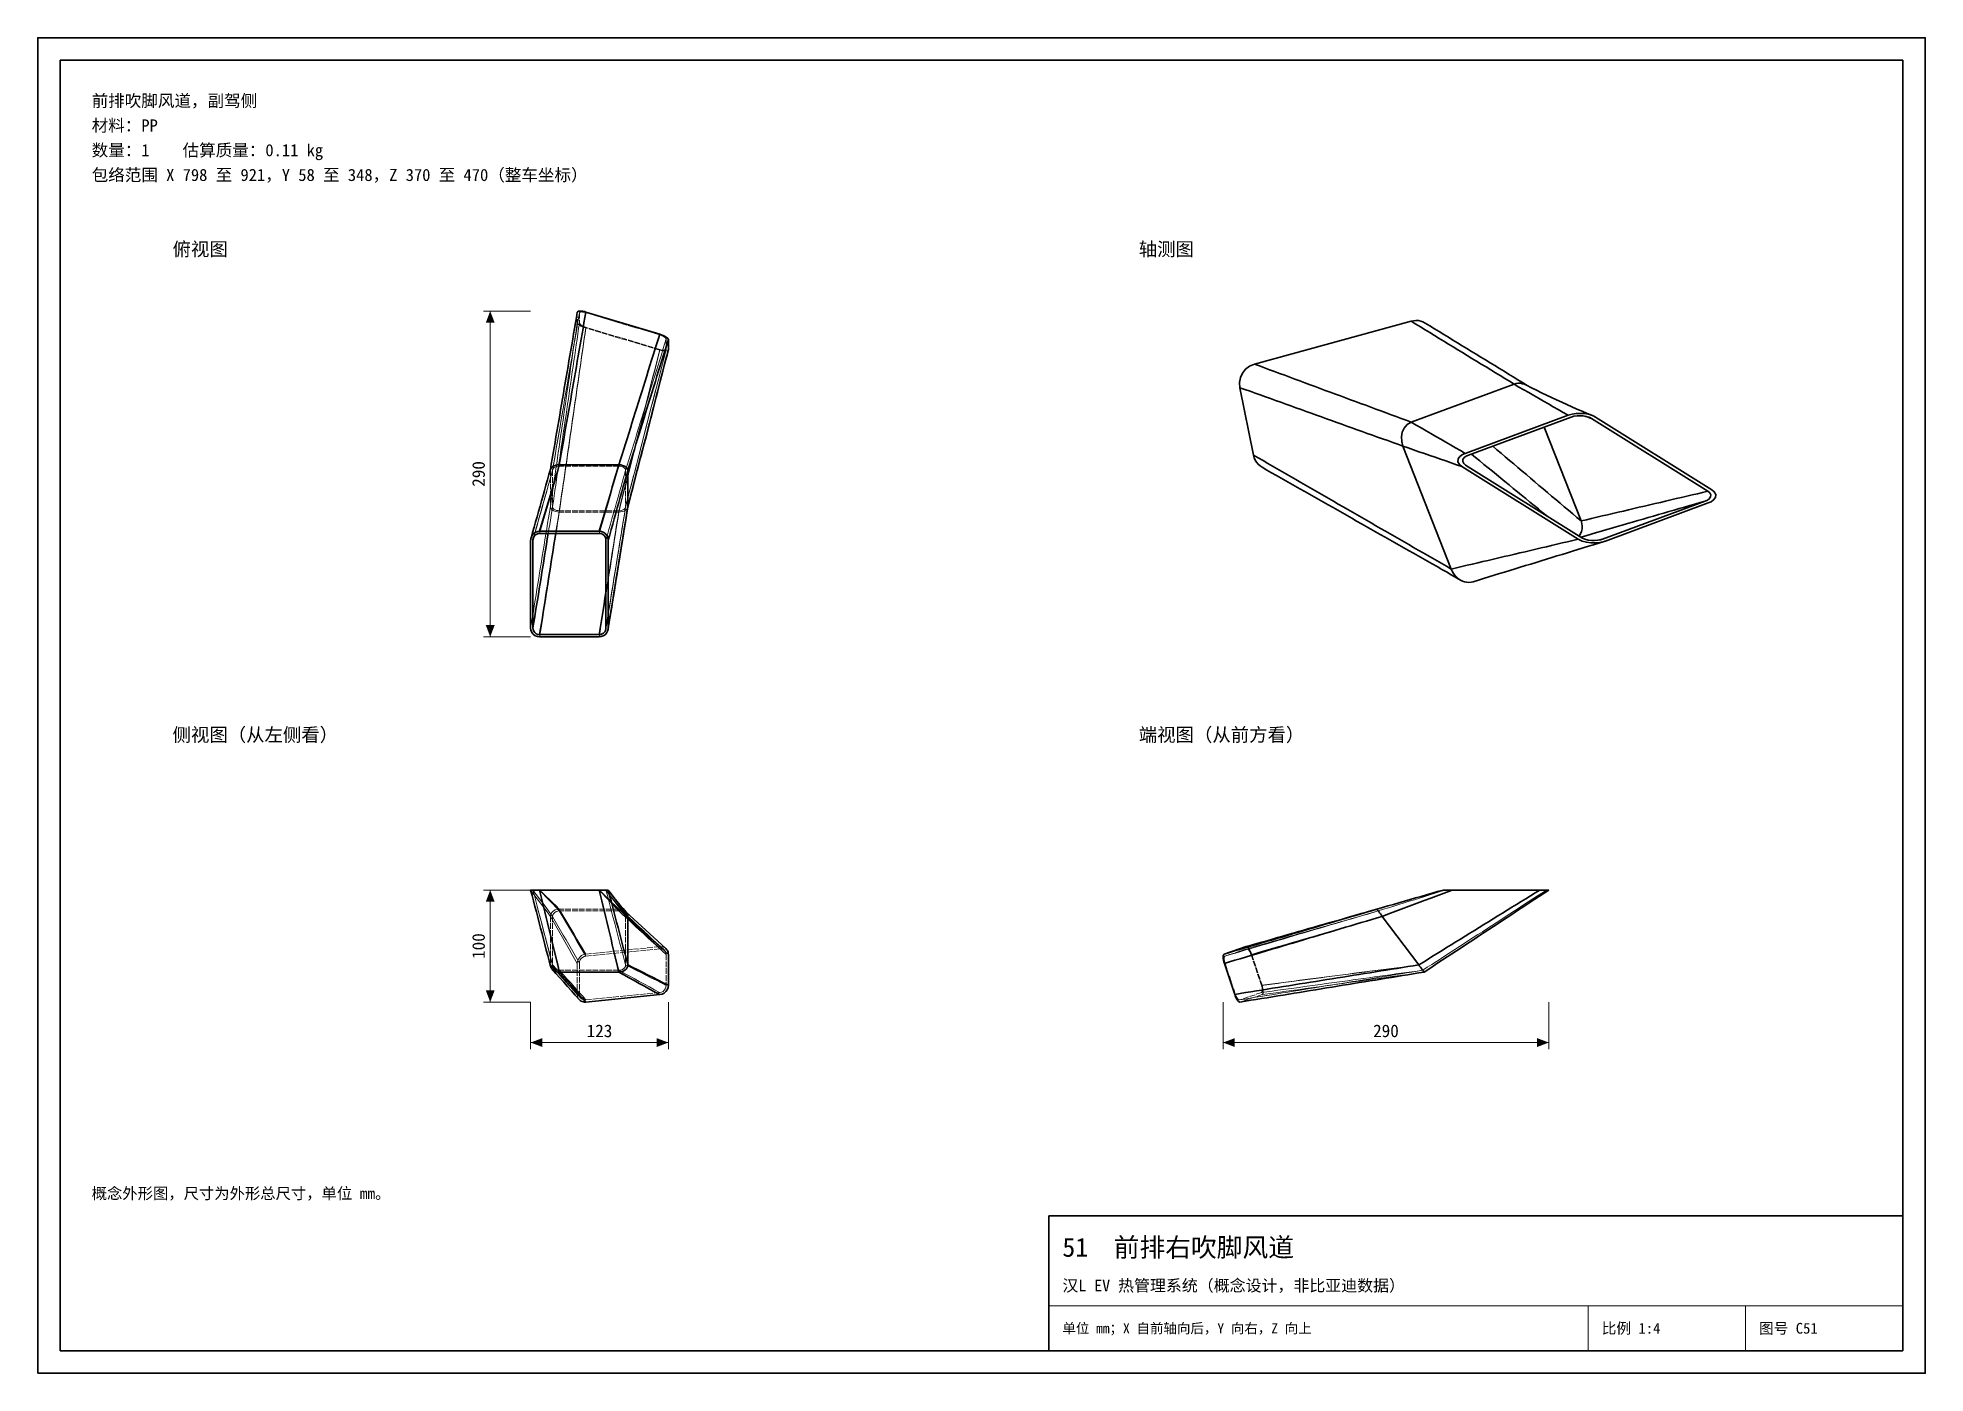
# Model space of a CAD drawing. Header units: millimetres. Extents: x 0 to 420, y 0 to 297.
import ezdxf
from ezdxf.enums import TextEntityAlignment as Align

# ---------------------------------------------------------------- set-up
doc = ezdxf.new("R2010")
doc.units = ezdxf.units.MM
doc.linetypes.add('DASHED', pattern=[1.524, 1.27, -0.254])
for name, color, linetype, lineweight, true_color in [('DIM', 7, 'Continuous', 18, 0x1e5aa0), ('FRAME', 7, 'Continuous', 35, 0x3c3c3c), ('HIDDEN', 7, 'DASHED', 13, 0x969696), ('OUTLINE', 7, 'Continuous', 35, 0x141414), ('TEXT', 7, 'Continuous', 18, 0x141414), ('THIN', 7, 'Continuous', 13, 0x6e6e6e)]:
    doc.layers.add(name, color=color, linetype=linetype, lineweight=lineweight, true_color=true_color)
doc.styles.add('ZH', font='simsun.ttc')

msp = doc.modelspace()

# ---------------------------------------------------------------- texts
at = {"layer": 'DIM', "style": 'ZH'}
for s, p in [('290', (98.08, 200)), ('100', (98.08, 95))]:
    msp.add_text(s, height=2.8, rotation=90, dxfattribs=at).set_placement(p, align=Align.MIDDLE_CENTER)
for s, p in [('123', (125, 76.14)), ('290', (300, 76.14))]:
    msp.add_text(s, height=2.8, dxfattribs=at).set_placement(p, align=Align.MIDDLE_CENTER)
at = {"layer": 'TEXT', "style": 'ZH'}
for s, height, p in [('前排吹脚风道，副驾侧', 2.7, (12, 283)), ('材料：PP', 2.7, (12, 277.5)), ('数量：1    估算质量：0.11 kg', 2.7, (12, 272)), ('包络范围 X 798 至 921，Y 58 至 348，Z 370 至 470（整车坐标）', 2.7, (12, 266.5)), ('俯视图', 3, (30, 250)), ('轴测图', 3, (245, 250)), ('侧视图（从左侧看）', 3, (30, 142)), ('端视图（从前方看）', 3, (245, 142)), ('概念外形图，尺寸为外形总尺寸，单位 mm。', 2.5, (12, 40)), ('51  前排右吹脚风道', 4.2, (228, 28)), ('汉L EV 热管理系统（概念设计，非比亚迪数据）', 2.6, (228, 19.5)), ('单位 mm；X 自前轴向后，Y 向右，Z 向上', 2.2, (228, 10)), ('比例 1:4', 2.4, (348, 10)), ('图号 C51', 2.4, (383, 10))]:
    msp.add_text(s, height=height, dxfattribs=at).set_placement(p, align=Align.MIDDLE_LEFT)

# ---------------------------------------------------------------- hatches: boundary and pattern name
at = {"layer": 'DIM'}
for points in [[(100.68, 236.23), (99.7, 233.63), (101.67, 233.63)], [(100.68, 163.77), (101.67, 166.37), (99.7, 166.37)], [(100.68, 107.46), (99.7, 104.86), (101.67, 104.86)], [(100.68, 82.54), (101.67, 85.14), (99.7, 85.14)], [(109.68, 73.54), (112.28, 72.55), (112.28, 74.53)], [(140.32, 73.54), (137.72, 74.53), (137.72, 72.55)], [(263.77, 73.54), (266.37, 72.55), (266.37, 74.53)], [(336.23, 73.54), (333.63, 74.53), (333.63, 72.55)]]:
    msp.add_hatch(color=7, dxfattribs=at).paths.add_polyline_path(points)

# ---------------------------------------------------------------- linework, layer by layer
for points in [[(109.68, 236.23), (99.18, 236.23)], [(100.68, 163.77), (100.68, 236.23)], [(109.68, 163.77), (99.18, 163.77)], [(109.68, 107.46), (99.18, 107.46)], [(100.68, 82.54), (100.68, 107.46)], [(109.68, 82.54), (99.18, 82.54)], [(109.68, 82.54), (109.68, 72.04)], [(140.32, 82.54), (140.32, 72.04)], [(263.77, 82.54), (263.77, 72.04)], [(336.23, 82.54), (336.23, 72.04)], [(109.68, 73.54), (140.32, 73.54)], [(263.77, 73.54), (336.23, 73.54)]]:
    msp.add_lwpolyline(points, dxfattribs=at)
at = {"layer": 'FRAME'}
for points in [[(0, 0), (420, 0), (420, 297), (0, 297)], [(5, 5), (415, 5), (415, 292), (5, 292)], [(225, 5), (415, 5), (415, 35), (225, 35)]]:
    msp.add_lwpolyline(points, close=True, dxfattribs=at)
at = {"layer": 'HIDDEN'}
for points in [[(114.06, 200.82), (114.27, 202.03), (114.47, 203.24), (114.68, 204.45), (114.89, 205.66), (115.09, 206.87), (115.3, 208.09), (115.51, 209.3), (115.71, 210.51), (115.92, 211.72), (116.13, 212.93), (116.33, 214.14), (116.54, 215.36), (116.75, 216.57), (116.95, 217.78), (117.16, 218.99), (117.37, 220.2), (117.57, 221.41), (117.78, 222.63), (117.99, 223.84), (118.19, 225.05), (118.4, 226.26), (118.61, 227.47), (118.81, 228.68), (119.02, 229.89), (119.23, 231.11), (119.43, 232.32), (119.64, 233.53), (119.85, 234.74), (120.05, 235.95)], [(114.56, 200.82), (114.77, 202.02), (114.97, 203.23), (115.18, 204.44), (115.38, 205.64), (115.59, 206.85), (115.8, 208.06), (116, 209.26), (116.21, 210.47), (116.41, 211.68), (116.62, 212.88), (116.82, 214.09), (117.03, 215.3), (117.24, 216.5), (117.44, 217.71), (117.65, 218.92), (117.85, 220.12), (118.06, 221.33), (118.27, 222.54), (118.47, 223.74), (118.68, 224.95), (118.88, 226.16), (119.09, 227.36), (119.3, 228.57), (119.5, 229.78), (119.71, 230.98), (119.91, 232.19), (120.12, 233.4), (120.33, 234.6), (120.53, 235.81)], [(114.57, 200.91), (114.77, 202.11), (114.98, 203.32), (115.18, 204.52), (115.39, 205.73), (115.6, 206.93), (115.8, 208.13), (116.01, 209.34), (116.21, 210.54), (116.42, 211.75), (116.62, 212.95), (116.83, 214.16), (117.04, 215.36), (117.24, 216.56), (117.45, 217.77), (117.65, 218.97), (117.86, 220.18), (118.06, 221.38), (118.27, 222.59), (118.48, 223.79), (118.68, 225), (118.89, 226.2), (119.09, 227.4), (119.3, 228.61), (119.5, 229.81), (119.71, 231.02), (119.92, 232.22), (120.12, 233.43), (120.33, 234.63), (120.53, 235.83)], [(116.06, 201.72), (116.27, 202.94), (116.48, 204.16), (116.69, 205.37), (116.9, 206.59), (117.11, 207.81), (117.32, 209.03), (117.54, 210.25), (117.75, 211.47), (117.96, 212.69), (118.17, 213.91), (118.38, 215.13), (118.59, 216.35), (118.8, 217.57), (119.01, 218.79), (119.22, 220), (119.43, 221.22), (119.64, 222.44), (119.85, 223.66), (120.06, 224.88), (120.28, 226.1), (120.49, 227.32), (120.7, 228.54), (120.91, 229.76), (121.12, 230.98), (121.33, 232.2), (121.54, 233.42), (121.75, 234.64), (121.96, 235.85)], [(120.05, 235.95), (120.05, 235.96), (120.05, 235.96), (120.05, 235.97), (120.06, 235.97), (120.06, 235.98), (120.06, 235.99)], [(120.05, 235.95), (120.05, 233.66)], [(120.53, 235.83), (120.72, 235.99), (120.97, 236.02), (121.22, 236.01), (121.47, 235.97), (121.72, 235.92), (121.96, 235.85)], [(120.53, 235.81), (120.53, 235.81), (120.53, 235.82), (120.53, 235.82), (120.53, 235.83), (120.53, 235.83), (120.53, 235.83)], [(120.53, 235.81), (120.53, 233.52)], [(138.41, 230.92), (121.96, 235.85)], [(114.06, 192.72), (114.24, 193.92), (114.41, 195.13), (114.59, 196.33), (114.76, 197.53), (114.94, 198.74), (115.12, 199.94), (115.29, 201.15), (115.47, 202.35), (115.65, 203.55), (115.82, 204.76), (116, 205.96), (116.18, 207.17), (116.35, 208.37), (116.53, 209.58), (116.7, 210.78), (116.88, 211.98), (117.06, 213.19), (117.23, 214.39), (117.41, 215.6), (117.59, 216.8), (117.76, 218.01), (117.94, 219.21), (118.11, 220.41), (118.29, 221.62), (118.47, 222.82), (118.64, 224.03), (118.82, 225.23), (119, 226.43), (119.17, 227.64), (119.35, 228.84), (119.53, 230.05), (119.7, 231.25), (119.88, 232.46), (120.05, 233.66)], [(114.56, 192.72), (114.74, 193.92), (114.91, 195.12), (115.09, 196.32), (115.26, 197.52), (115.44, 198.72), (115.61, 199.92), (115.79, 201.12), (115.96, 202.32), (116.14, 203.52), (116.32, 204.72), (116.49, 205.92), (116.67, 207.12), (116.84, 208.32), (117.02, 209.52), (117.19, 210.72), (117.37, 211.92), (117.55, 213.12), (117.72, 214.32), (117.9, 215.52), (118.07, 216.72), (118.25, 217.92), (118.42, 219.12), (118.6, 220.32), (118.77, 221.52), (118.95, 222.72), (119.13, 223.92), (119.3, 225.12), (119.48, 226.32), (119.65, 227.52), (119.83, 228.72), (120, 229.92), (120.18, 231.12), (120.36, 232.32), (120.53, 233.52)], [(116.06, 191.82), (116.23, 193.02), (116.41, 194.22), (116.58, 195.42), (116.75, 196.62), (116.93, 197.82), (117.1, 199.02), (117.27, 200.22), (117.45, 201.42), (117.62, 202.62), (117.8, 203.82), (117.97, 205.02), (118.14, 206.22), (118.32, 207.42), (118.49, 208.62), (118.66, 209.82), (118.84, 211.02), (119.01, 212.22), (119.18, 213.41), (119.36, 214.61), (119.53, 215.81), (119.7, 217.01), (119.88, 218.21), (120.05, 219.41), (120.23, 220.61), (120.4, 221.81), (120.57, 223.01), (120.75, 224.21), (120.92, 225.41), (121.09, 226.61), (121.27, 227.81), (121.44, 229.01), (121.61, 230.21), (121.79, 231.41), (121.96, 232.61)], [(116.06, 191.52), (116.23, 192.72), (116.41, 193.93), (116.58, 195.13), (116.75, 196.33), (116.93, 197.54), (117.1, 198.74), (117.27, 199.95), (117.45, 201.15), (117.62, 202.35), (117.8, 203.56), (117.97, 204.76), (118.14, 205.97), (118.32, 207.17), (118.49, 208.37), (118.66, 209.58), (118.84, 210.78), (119.01, 211.99), (119.18, 213.19), (119.36, 214.39), (119.53, 215.6), (119.7, 216.8), (119.88, 218.01), (120.05, 219.21), (120.23, 220.41), (120.4, 221.62), (120.57, 222.82), (120.75, 224.03), (120.92, 225.23), (121.09, 226.43), (121.27, 227.64), (121.44, 228.84), (121.61, 230.05), (121.79, 231.25), (121.96, 232.46)], [(121.96, 232.46), (121.59, 232.58), (121.23, 232.72), (120.88, 232.89), (120.55, 233.09), (120.24, 233.33), (120.05, 233.66)], [(121.96, 232.61), (121.68, 232.71), (121.41, 232.81), (121.15, 232.94), (120.9, 233.09), (120.67, 233.27), (120.53, 233.52)], [(138.41, 227.68), (121.96, 232.61)], [(138.41, 227.52), (121.96, 232.46)], [(129.31, 201.72), (129.67, 202.89), (130.04, 204.05), (130.4, 205.22), (130.77, 206.39), (131.13, 207.56), (131.49, 208.73), (131.86, 209.89), (132.22, 211.06), (132.59, 212.23), (132.95, 213.4), (133.31, 214.57), (133.68, 215.73), (134.04, 216.9), (134.4, 218.07), (134.77, 219.24), (135.13, 220.41), (135.5, 221.58), (135.86, 222.74), (136.22, 223.91), (136.59, 225.08), (136.95, 226.25), (137.32, 227.42), (137.68, 228.58), (138.04, 229.75), (138.41, 230.92)], [(129.31, 191.82), (129.61, 193.01), (129.92, 194.21), (130.22, 195.4), (130.52, 196.6), (130.83, 197.79), (131.13, 198.99), (131.43, 200.18), (131.74, 201.38), (132.04, 202.58), (132.34, 203.77), (132.65, 204.97), (132.95, 206.16), (133.25, 207.36), (133.56, 208.55), (133.86, 209.75), (134.16, 210.94), (134.47, 212.14), (134.77, 213.33), (135.07, 214.53), (135.38, 215.73), (135.68, 216.92), (135.98, 218.12), (136.29, 219.31), (136.59, 220.51), (136.89, 221.7), (137.2, 222.9), (137.5, 224.09), (137.8, 225.29), (138.11, 226.48), (138.41, 227.68)], [(129.31, 191.52), (129.61, 192.72), (129.92, 193.92), (130.22, 195.12), (130.52, 196.32), (130.83, 197.52), (131.13, 198.72), (131.43, 199.92), (131.74, 201.12), (132.04, 202.32), (132.34, 203.52), (132.65, 204.72), (132.95, 205.92), (133.25, 207.12), (133.56, 208.32), (133.86, 209.52), (134.16, 210.72), (134.47, 211.92), (134.77, 213.12), (135.07, 214.32), (135.38, 215.52), (135.68, 216.72), (135.98, 217.92), (136.29, 219.12), (136.59, 220.32), (136.89, 221.52), (137.2, 222.72), (137.5, 223.92), (137.8, 225.12), (138.11, 226.32), (138.41, 227.52)], [(130.79, 192.58), (131.09, 193.75), (131.39, 194.92), (131.7, 196.09), (132, 197.26), (132.3, 198.43), (132.6, 199.6), (132.9, 200.77), (133.2, 201.94), (133.5, 203.11), (133.81, 204.28), (134.11, 205.45), (134.41, 206.62), (134.71, 207.79), (135.01, 208.96), (135.31, 210.13), (135.61, 211.3), (135.91, 212.47), (136.22, 213.65), (136.52, 214.82), (136.82, 215.99), (137.12, 217.16), (137.42, 218.33), (137.72, 219.5), (138.03, 220.67), (138.33, 221.84), (138.63, 223.01), (138.93, 224.18), (139.23, 225.35), (139.53, 226.52), (139.83, 227.69)], [(130.81, 200.82), (131.17, 201.98), (131.53, 203.15), (131.89, 204.32), (132.25, 205.49), (132.62, 206.66), (132.98, 207.82), (133.34, 208.99), (133.7, 210.16), (134.06, 211.33), (134.42, 212.5), (134.78, 213.66), (135.14, 214.83), (135.5, 216), (135.87, 217.17), (136.23, 218.34), (136.59, 219.51), (136.95, 220.67), (137.31, 221.84), (137.67, 223.01), (138.03, 224.18), (138.39, 225.35), (138.76, 226.51), (139.12, 227.68), (139.48, 228.85), (139.84, 230.02)], [(130.81, 192.72), (131.11, 193.88), (131.41, 195.05), (131.71, 196.22), (132.01, 197.38), (132.31, 198.55), (132.62, 199.72), (132.92, 200.89), (133.22, 202.05), (133.52, 203.22), (133.82, 204.39), (134.12, 205.55), (134.42, 206.72), (134.72, 207.89), (135.02, 209.05), (135.32, 210.22), (135.63, 211.39), (135.93, 212.55), (136.23, 213.72), (136.53, 214.89), (136.83, 216.06), (137.13, 217.22), (137.43, 218.39), (137.73, 219.56), (138.03, 220.72), (138.33, 221.89), (138.63, 223.06), (138.94, 224.22), (139.24, 225.39), (139.54, 226.56), (139.84, 227.72)], [(138.41, 230.92), (138.69, 230.83), (138.96, 230.72), (139.22, 230.59), (139.47, 230.45), (139.7, 230.26), (139.84, 230.02)], [(139.83, 227.69), (139.64, 227.54), (139.39, 227.51), (139.14, 227.53), (138.9, 227.56), (138.65, 227.61), (138.41, 227.68)], [(140.31, 227.53), (140.05, 227.34), (139.72, 227.3), (139.39, 227.32), (139.06, 227.36), (138.73, 227.43), (138.41, 227.52)], [(139.84, 227.72), (139.84, 227.72), (139.84, 227.71), (139.84, 227.71), (139.84, 227.7), (139.84, 227.69), (139.83, 227.69)], [(139.84, 230.02), (139.84, 227.72)], [(111.68, 186.77), (112.05, 188.01), (112.41, 189.26), (112.78, 190.5), (113.14, 191.75), (113.51, 193), (113.87, 194.24), (114.24, 195.49), (114.6, 196.73), (114.97, 197.98), (115.33, 199.23), (115.7, 200.47), (116.06, 201.72)], [(114.58, 200.97), (114.72, 201.22), (114.94, 201.42), (115.2, 201.55), (115.48, 201.65), (115.77, 201.7), (116.06, 201.72)], [(129.31, 201.72), (116.06, 201.72)], [(124.93, 186.77), (125.3, 188.01), (125.66, 189.26), (126.03, 190.5), (126.39, 191.75), (126.76, 193), (127.12, 194.24), (127.49, 195.49), (127.85, 196.73), (128.22, 197.98), (128.58, 199.23), (128.95, 200.47), (129.31, 201.72)], [(129.31, 201.72), (129.63, 201.7), (129.94, 201.63), (130.24, 201.52), (130.51, 201.36), (130.72, 201.12), (130.81, 200.82)], [(109.68, 185.27), (110.02, 186.46), (110.36, 187.66), (110.69, 188.86), (111.03, 190.05), (111.37, 191.25), (111.7, 192.44), (112.04, 193.64), (112.38, 194.84), (112.71, 196.03), (113.05, 197.23), (113.39, 198.42), (113.72, 199.62), (114.06, 200.82)], [(110.24, 185.68), (110.58, 186.85), (110.91, 188.03), (111.24, 189.21), (111.58, 190.38), (111.91, 191.56), (112.25, 192.73), (112.58, 193.91), (112.91, 195.09), (113.25, 196.26), (113.58, 197.44), (113.91, 198.61), (114.25, 199.79), (114.58, 200.97)], [(110.4, 186.05), (110.75, 187.28), (111.1, 188.51), (111.44, 189.74), (111.79, 190.97), (112.14, 192.2), (112.48, 193.43), (112.83, 194.66), (113.17, 195.89), (113.52, 197.12), (113.87, 198.36), (114.21, 199.59), (114.56, 200.82)], [(114.07, 200.94), (114.07, 200.92), (114.06, 200.9), (114.06, 200.88), (114.06, 200.86), (114.06, 200.84), (114.06, 200.82)], [(114.06, 200.82), (114.06, 192.72)], [(114.09, 201.02), (114.08, 201.01), (114.08, 200.99), (114.08, 200.98), (114.08, 200.97), (114.07, 200.95), (114.07, 200.94)], [(114.07, 200.94), (114.07, 200.95), (114.07, 200.95), (114.07, 200.96), (114.07, 200.97), (114.08, 200.97), (114.08, 200.98)], [(114.56, 200.82), (114.56, 200.83), (114.56, 200.85), (114.56, 200.86), (114.56, 200.88), (114.57, 200.89), (114.57, 200.91)], [(114.56, 200.82), (114.56, 192.72)], [(114.57, 200.91), (114.57, 200.92), (114.57, 200.93), (114.57, 200.94), (114.58, 200.95), (114.58, 200.96), (114.58, 200.97)], [(126.43, 185.27), (126.77, 186.46), (127.11, 187.66), (127.44, 188.86), (127.78, 190.05), (128.12, 191.25), (128.45, 192.44), (128.79, 193.64), (129.13, 194.84), (129.46, 196.03), (129.8, 197.23), (130.14, 198.42), (130.47, 199.62), (130.81, 200.82)], [(130.81, 200.82), (130.81, 192.72)], [(109.68, 165.77), (109.88, 166.99), (110.08, 168.22), (110.28, 169.44), (110.48, 170.67), (110.68, 171.89), (110.88, 173.12), (111.08, 174.34), (111.28, 175.57), (111.47, 176.79), (111.67, 178.02), (111.87, 179.24), (112.07, 180.47), (112.27, 181.69), (112.47, 182.92), (112.67, 184.14), (112.87, 185.37), (113.07, 186.59), (113.26, 187.82), (113.46, 189.04), (113.66, 190.27), (113.86, 191.49), (114.06, 192.72)], [(111.68, 163.77), (111.87, 164.97), (112.07, 166.18), (112.26, 167.39), (112.45, 168.59), (112.64, 169.8), (112.83, 171.01), (113.02, 172.21), (113.21, 173.42), (113.4, 174.63), (113.59, 175.83), (113.78, 177.04), (113.97, 178.25), (114.16, 179.45), (114.35, 180.66), (114.54, 181.86), (114.73, 183.07), (114.92, 184.28), (115.11, 185.48), (115.3, 186.69), (115.49, 187.9), (115.68, 189.1), (115.87, 190.31), (116.06, 191.52)], [(113.59, 186.77), (113.75, 187.76), (113.92, 188.75), (114.08, 189.74), (114.24, 190.73), (114.4, 191.73), (114.56, 192.72)], [(114.06, 192.72), (114.18, 192.31), (114.46, 192), (114.82, 191.78), (115.22, 191.63), (115.64, 191.54), (116.06, 191.52)], [(116.06, 191.82), (115.74, 191.84), (115.43, 191.9), (115.13, 192.01), (114.86, 192.18), (114.65, 192.41), (114.56, 192.72)], [(115.26, 186.77), (115.39, 187.61), (115.53, 188.45), (115.66, 189.29), (115.79, 190.13), (115.93, 190.98), (116.06, 191.82)], [(129.31, 191.82), (116.06, 191.82)], [(129.31, 191.52), (116.06, 191.52)], [(124.93, 163.77), (125.12, 164.97), (125.32, 166.18), (125.51, 167.39), (125.7, 168.59), (125.89, 169.8), (126.08, 171.01), (126.27, 172.21), (126.46, 173.42), (126.65, 174.63), (126.84, 175.83), (127.03, 177.04), (127.22, 178.25), (127.41, 179.45), (127.6, 180.66), (127.79, 181.86), (127.98, 183.07), (128.17, 184.28), (128.36, 185.48), (128.55, 186.69), (128.74, 187.9), (128.93, 189.1), (129.12, 190.31), (129.31, 191.52)], [(126.42, 165.53), (126.61, 166.76), (126.81, 167.99), (127.01, 169.22), (127.21, 170.46), (127.41, 171.69), (127.61, 172.92), (127.81, 174.15), (128.01, 175.38), (128.21, 176.61), (128.41, 177.85), (128.61, 179.08), (128.81, 180.31), (129.01, 181.54), (129.21, 182.77), (129.41, 184.01), (129.61, 185.24), (129.81, 186.47), (130, 187.7), (130.2, 188.93), (130.4, 190.17), (130.6, 191.4), (130.8, 192.63)], [(126.43, 165.77), (126.63, 166.99), (126.83, 168.22), (127.03, 169.44), (127.23, 170.67), (127.43, 171.89), (127.63, 173.12), (127.83, 174.34), (128.03, 175.57), (128.22, 176.79), (128.42, 178.02), (128.62, 179.24), (128.82, 180.47), (129.02, 181.69), (129.22, 182.92), (129.42, 184.14), (129.62, 185.37), (129.82, 186.59), (130.01, 187.82), (130.21, 189.04), (130.41, 190.27), (130.61, 191.49), (130.81, 192.72)], [(126.43, 173.71), (126.63, 174.92), (126.82, 176.13), (127.01, 177.33), (127.2, 178.54), (127.39, 179.75), (127.58, 180.95), (127.78, 182.16), (127.97, 183.37), (128.16, 184.58), (128.35, 185.78), (128.54, 186.99), (128.73, 188.2), (128.93, 189.4), (129.12, 190.61), (129.31, 191.82)], [(130.79, 192.58), (130.66, 192.32), (130.44, 192.12), (130.18, 191.98), (129.9, 191.89), (129.6, 191.83), (129.31, 191.82)], [(129.31, 191.52), (129.7, 191.54), (130.09, 191.61), (130.46, 191.74), (130.81, 191.92), (131.1, 192.19), (131.29, 192.53)], [(130.8, 192.63), (130.8, 192.62), (130.8, 192.61), (130.8, 192.6), (130.8, 192.6), (130.79, 192.59), (130.79, 192.58)], [(130.81, 192.72), (130.81, 192.7), (130.81, 192.69), (130.81, 192.67), (130.81, 192.66), (130.8, 192.64), (130.8, 192.63)], [(131.29, 192.53), (131.29, 192.54), (131.29, 192.56), (131.29, 192.57), (131.3, 192.58), (131.3, 192.59), (131.3, 192.6)], [(131.29, 192.53), (131.29, 192.54), (131.29, 192.54), (131.29, 192.55), (131.29, 192.56), (131.29, 192.56), (131.29, 192.57)], [(109.68, 107.46), (110.02, 107.46), (110.35, 107.46), (110.68, 107.46), (111.02, 107.46), (111.35, 107.46), (111.68, 107.46)], [(109.68, 107.46), (110.41, 106.48), (111.14, 105.51), (111.87, 104.53), (112.6, 103.56), (113.33, 102.58), (114.06, 101.61)], [(109.68, 107.46), (110, 106.27), (110.31, 105.08), (110.62, 103.89), (110.93, 102.7), (111.25, 101.51), (111.56, 100.32), (111.87, 99.13), (112.18, 97.94), (112.5, 96.76), (112.81, 95.57), (113.12, 94.38), (113.43, 93.19), (113.75, 92), (114.06, 90.81)], [(110.18, 107.46), (110.43, 107.46), (110.68, 107.46), (110.93, 107.46), (111.18, 107.46), (111.43, 107.46), (111.68, 107.46)], [(111.68, 107.46), (111.43, 107.46), (111.18, 107.46), (110.93, 107.46), (110.68, 107.46), (110.43, 107.46), (110.18, 107.46)], [(110.18, 107.46), (110.5, 106.27), (110.81, 105.08), (111.12, 103.89), (111.43, 102.7), (111.75, 101.51), (112.06, 100.32), (112.37, 99.13), (112.68, 97.94), (113, 96.76), (113.31, 95.57), (113.62, 94.38), (113.93, 93.19), (114.25, 92), (114.56, 90.81)], [(110.18, 107.46), (110.91, 106.48), (111.64, 105.51), (112.37, 104.53), (113.1, 103.56), (113.83, 102.58), (114.56, 101.61)], [(110.18, 107.46), (110.5, 106.25), (110.82, 105.05), (111.13, 103.84), (111.45, 102.63), (111.77, 101.43), (112.08, 100.22), (112.4, 99.01), (112.71, 97.81), (113.02, 96.6), (113.34, 95.39), (113.65, 94.19), (113.97, 92.98), (114.28, 91.77), (114.59, 90.57)], [(124.93, 107.46), (111.68, 107.46)], [(124.93, 107.46), (111.68, 107.46)], [(124.93, 107.46), (111.68, 107.46)], [(111.68, 107.46), (112.41, 106.75), (113.14, 106.04), (113.87, 105.33), (114.6, 104.63), (115.33, 103.92), (116.06, 103.21)], [(111.68, 107.46), (111.98, 106.27), (112.27, 105.08), (112.56, 103.89), (112.85, 102.7), (113.14, 101.51), (113.43, 100.32), (113.73, 99.13), (114.02, 97.94), (114.31, 96.75), (114.6, 95.56), (114.89, 94.37), (115.18, 93.18), (115.48, 91.99), (115.77, 90.8), (116.06, 89.61)], [(111.68, 107.46), (112.41, 106.68), (113.14, 105.91), (113.87, 105.13), (114.6, 104.36), (115.33, 103.58), (116.06, 102.81)], [(124.93, 107.46), (125.27, 107.46), (125.6, 107.46), (125.93, 107.46), (126.27, 107.46), (126.6, 107.46), (126.93, 107.46)], [(126.43, 107.46), (126.18, 107.46), (125.93, 107.46), (125.68, 107.46), (125.43, 107.46), (125.18, 107.46), (124.93, 107.46)], [(124.93, 107.46), (125.18, 107.46), (125.43, 107.46), (125.68, 107.46), (125.93, 107.46), (126.18, 107.46), (126.43, 107.46)], [(124.93, 107.46), (125.66, 106.75), (126.39, 106.04), (127.12, 105.33), (127.85, 104.63), (128.58, 103.92), (129.31, 103.21)], [(124.93, 107.46), (125.66, 106.68), (126.39, 105.91), (127.12, 105.13), (127.85, 104.36), (128.58, 103.58), (129.31, 102.81)], [(124.93, 107.46), (125.23, 106.27), (125.52, 105.08), (125.81, 103.89), (126.1, 102.7), (126.39, 101.51), (126.68, 100.32), (126.98, 99.13), (127.27, 97.94), (127.56, 96.75), (127.85, 95.56), (128.14, 94.37), (128.43, 93.18), (128.73, 91.99), (129.02, 90.8), (129.31, 89.61)], [(126.43, 107.46), (127.16, 106.48), (127.89, 105.51), (128.62, 104.53), (129.35, 103.56), (130.08, 102.58), (130.81, 101.61)], [(126.43, 107.46), (126.75, 106.27), (127.06, 105.08), (127.37, 103.89), (127.68, 102.7), (128, 101.51), (128.31, 100.32), (128.62, 99.13), (128.93, 97.94), (129.25, 96.76), (129.56, 95.57), (129.87, 94.38), (130.18, 93.19), (130.5, 92), (130.81, 90.81)], [(126.43, 107.46), (127.1, 106.58), (127.77, 105.71), (128.45, 104.84), (129.14, 103.98), (129.84, 103.13), (130.55, 102.28)], [(312.73, 107.46), (311.5, 107.1), (310.27, 106.75), (309.05, 106.4), (307.82, 106.04), (306.59, 105.69), (305.36, 105.33), (304.13, 104.98), (302.9, 104.63), (301.67, 104.27), (300.44, 103.92), (299.21, 103.56), (297.98, 103.21)], [(313.23, 107.46), (312.08, 107.1), (310.93, 106.74), (309.78, 106.39), (308.63, 106.03), (307.48, 105.67), (306.33, 105.31), (305.18, 104.96), (304.03, 104.6), (302.88, 104.24), (301.73, 103.88), (300.58, 103.52), (299.43, 103.17), (298.28, 102.81)], [(313.23, 107.46), (312.08, 107.1), (310.93, 106.74), (309.78, 106.39), (308.63, 106.03), (307.48, 105.67), (306.33, 105.31), (305.18, 104.96), (304.03, 104.6), (302.88, 104.24), (301.73, 103.88), (300.58, 103.52), (299.43, 103.17), (298.28, 102.81)], [(314.73, 107.46), (313.54, 107.01), (312.34, 106.56), (311.14, 106.11), (309.95, 105.66), (308.75, 105.21), (307.56, 104.76), (306.36, 104.31), (305.16, 103.86), (303.97, 103.41), (302.77, 102.96), (301.58, 102.51), (300.38, 102.06), (299.18, 101.61)], [(314.73, 107.46), (313.54, 107.01), (312.34, 106.56), (311.14, 106.11), (309.95, 105.66), (308.75, 105.21), (307.56, 104.76), (306.36, 104.31), (305.16, 103.86), (303.97, 103.41), (302.77, 102.96), (301.58, 102.51), (300.38, 102.06), (299.18, 101.61)], [(314.73, 107.46), (313.54, 107.01), (312.34, 106.56), (311.14, 106.11), (309.95, 105.66), (308.75, 105.21), (307.56, 104.76), (306.36, 104.31), (305.16, 103.86), (303.97, 103.41), (302.77, 102.96), (301.58, 102.51), (300.38, 102.06), (299.18, 101.61)], [(334.23, 107.46), (333.2, 106.82), (332.16, 106.18), (331.12, 105.54), (330.09, 104.9), (329.05, 104.26), (328.01, 103.62), (326.98, 102.98), (325.94, 102.34), (324.9, 101.7), (323.87, 101.06), (322.83, 100.41), (321.79, 99.77), (320.76, 99.13), (319.72, 98.49), (318.69, 97.85), (317.65, 97.21), (316.61, 96.57), (315.58, 95.93), (314.54, 95.29), (313.5, 94.65), (312.47, 94.01), (311.43, 93.37), (310.39, 92.73), (309.36, 92.09), (308.32, 91.45), (307.28, 90.81)], [(334.23, 107.46), (333.2, 106.82), (332.16, 106.18), (331.12, 105.54), (330.09, 104.9), (329.05, 104.26), (328.01, 103.62), (326.98, 102.98), (325.94, 102.34), (324.9, 101.7), (323.87, 101.06), (322.83, 100.41), (321.79, 99.77), (320.76, 99.13), (319.72, 98.49), (318.69, 97.85), (317.65, 97.21), (316.61, 96.57), (315.58, 95.93), (314.54, 95.29), (313.5, 94.65), (312.47, 94.01), (311.43, 93.37), (310.39, 92.73), (309.36, 92.09), (308.32, 91.45), (307.28, 90.81)], [(334.23, 107.46), (333.2, 106.82), (332.16, 106.18), (331.12, 105.54), (330.09, 104.9), (329.05, 104.26), (328.01, 103.62), (326.98, 102.98), (325.94, 102.34), (324.9, 101.7), (323.87, 101.06), (322.83, 100.41), (321.79, 99.77), (320.76, 99.13), (319.72, 98.49), (318.69, 97.85), (317.65, 97.21), (316.61, 96.57), (315.58, 95.93), (314.54, 95.29), (313.5, 94.65), (312.47, 94.01), (311.43, 93.37), (310.39, 92.73), (309.36, 92.09), (308.32, 91.45), (307.28, 90.81)], [(335.73, 107.46), (334.71, 106.8), (333.69, 106.14), (332.67, 105.48), (331.65, 104.81), (330.63, 104.15), (329.61, 103.49), (328.59, 102.83), (327.57, 102.17), (326.55, 101.51), (325.53, 100.85), (324.51, 100.19), (323.49, 99.53), (322.47, 98.86), (321.45, 98.2), (320.43, 97.54), (319.41, 96.88), (318.39, 96.22), (317.37, 95.56), (316.35, 94.9), (315.33, 94.24), (314.31, 93.58), (313.28, 92.91), (312.26, 92.25), (311.24, 91.59), (310.22, 90.93), (309.2, 90.27), (308.18, 89.61)], [(335.73, 107.46), (334.71, 106.8), (333.69, 106.14), (332.67, 105.48), (331.65, 104.81), (330.63, 104.15), (329.61, 103.49), (328.59, 102.83), (327.57, 102.17), (326.55, 101.51), (325.53, 100.85), (324.51, 100.19), (323.49, 99.53), (322.47, 98.86), (321.45, 98.2), (320.43, 97.54), (319.41, 96.88), (318.39, 96.22), (317.37, 95.56), (316.35, 94.9), (315.33, 94.24), (314.31, 93.58), (313.28, 92.91), (312.26, 92.25), (311.24, 91.59), (310.22, 90.93), (309.2, 90.27), (308.18, 89.61)], [(336.23, 107.46), (335.21, 106.78), (334.18, 106.11), (333.15, 105.43), (332.12, 104.76), (331.09, 104.08), (330.07, 103.4), (329.04, 102.73), (328.01, 102.05), (326.98, 101.38), (325.96, 100.7), (324.93, 100.02), (323.9, 99.35), (322.87, 98.67), (321.84, 98), (320.82, 97.32), (319.79, 96.64), (318.76, 95.97), (317.73, 95.29), (316.71, 94.62), (315.68, 93.94), (314.65, 93.26), (313.62, 92.59), (312.59, 91.91), (311.57, 91.24), (310.54, 90.56), (309.51, 89.89), (308.48, 89.21)], [(312.73, 107.46), (313.07, 107.46), (313.4, 107.46), (313.73, 107.46), (314.07, 107.46), (314.4, 107.46), (314.73, 107.46)], [(314.73, 107.46), (314.48, 107.46), (314.23, 107.46), (313.98, 107.46), (313.73, 107.46), (313.48, 107.46), (313.23, 107.46)], [(313.23, 107.46), (313.48, 107.46), (313.73, 107.46), (313.98, 107.46), (314.23, 107.46), (314.48, 107.46), (314.73, 107.46)], [(314.73, 107.46), (334.23, 107.46)], [(314.73, 107.46), (334.23, 107.46)], [(314.73, 107.46), (334.23, 107.46)], [(334.23, 107.46), (334.57, 107.46), (334.9, 107.46), (335.23, 107.46), (335.57, 107.46), (335.9, 107.46), (336.23, 107.46)], [(335.73, 107.46), (335.48, 107.46), (335.23, 107.46), (334.98, 107.46), (334.73, 107.46), (334.48, 107.46), (334.23, 107.46)], [(334.23, 107.46), (334.48, 107.46), (334.73, 107.46), (334.98, 107.46), (335.23, 107.46), (335.48, 107.46), (335.73, 107.46)], [(116.06, 103.21), (115.59, 103.16), (115.14, 103.03), (114.73, 102.8), (114.38, 102.48), (114.15, 102.07), (114.06, 101.61)], [(114.06, 101.61), (114.06, 90.81)], [(114.06, 101.61), (114.66, 100.56), (115.26, 99.51), (115.86, 98.47), (116.46, 97.42), (117.06, 96.37), (117.66, 95.32), (118.26, 94.28), (118.86, 93.23), (119.45, 92.18), (120.05, 91.14)], [(114.56, 101.61), (114.62, 101.96), (114.8, 102.26), (115.06, 102.5), (115.37, 102.67), (115.71, 102.78), (116.06, 102.81)], [(114.56, 101.61), (114.56, 90.81)], [(114.56, 101.61), (115.16, 100.57), (115.75, 99.52), (116.35, 98.48), (116.95, 97.44), (117.55, 96.4), (118.14, 95.35), (118.74, 94.31), (119.34, 93.27), (119.93, 92.23), (120.53, 91.18)], [(129.31, 103.21), (116.06, 103.21)], [(116.06, 103.21), (116.72, 102.1), (117.37, 100.99), (118.03, 99.88), (118.68, 98.77), (119.34, 97.66), (119.99, 96.55), (120.65, 95.44), (121.31, 94.33), (121.96, 93.22)], [(129.31, 102.81), (116.06, 102.81)], [(116.06, 102.81), (116.72, 101.69), (117.37, 100.57), (118.03, 99.46), (118.68, 98.34), (119.34, 97.22), (119.99, 96.1), (120.65, 94.98), (121.31, 93.87), (121.96, 92.75)], [(130.82, 102.66), (130.6, 102.83), (130.37, 102.97), (130.12, 103.07), (129.85, 103.15), (129.58, 103.19), (129.31, 103.21)], [(129.31, 103.21), (130.22, 102.38), (131.13, 101.54), (132.04, 100.71), (132.95, 99.87), (133.86, 99.04), (134.77, 98.2), (135.68, 97.37), (136.59, 96.54), (137.5, 95.7), (138.41, 94.87)], [(129.31, 102.81), (129.52, 102.8), (129.72, 102.76), (129.92, 102.71), (130.11, 102.63), (130.28, 102.52), (130.45, 102.39)], [(129.31, 102.81), (130.22, 101.97), (131.13, 101.13), (132.04, 100.28), (132.95, 99.44), (133.86, 98.6), (134.77, 97.76), (135.68, 96.92), (136.59, 96.08), (137.5, 95.24), (138.41, 94.39)], [(130.45, 102.39), (130.46, 102.38), (130.48, 102.36), (130.5, 102.34), (130.52, 102.32), (130.54, 102.3), (130.55, 102.28)], [(130.45, 102.39), (131.34, 101.56), (132.24, 100.73), (133.14, 99.89), (134.04, 99.06), (134.94, 98.23), (135.84, 97.4), (136.74, 96.56), (137.64, 95.73), (138.54, 94.9), (139.44, 94.06)], [(130.55, 102.28), (130.63, 102.18), (130.69, 102.08), (130.74, 101.97), (130.78, 101.85), (130.8, 101.73), (130.81, 101.61)], [(130.81, 101.61), (130.81, 90.81)], [(130.81, 101.61), (131.71, 100.76), (132.62, 99.91), (133.52, 99.06), (134.42, 98.21), (135.32, 97.36), (136.23, 96.51), (137.13, 95.66), (138.03, 94.81), (138.94, 93.96), (139.84, 93.11)], [(130.94, 102.54), (130.92, 102.56), (130.9, 102.58), (130.88, 102.6), (130.86, 102.62), (130.84, 102.64), (130.82, 102.66)], [(130.82, 102.66), (130.83, 102.65), (130.84, 102.64), (130.85, 102.63), (130.86, 102.62), (130.87, 102.61), (130.88, 102.6)], [(298.28, 102.81), (297.11, 102.46), (295.93, 102.12), (294.75, 101.77), (293.57, 101.42), (292.4, 101.07), (291.22, 100.73), (290.04, 100.38), (288.87, 100.03), (287.69, 99.69), (286.51, 99.34), (285.33, 98.99), (284.16, 98.65), (282.98, 98.3), (281.8, 97.95), (280.63, 97.61), (279.45, 97.26), (278.27, 96.91), (277.09, 96.56), (275.92, 96.22), (274.74, 95.87), (273.56, 95.52), (272.39, 95.18), (271.21, 94.83), (270.03, 94.48), (268.85, 94.14), (267.68, 93.79), (266.5, 93.44), (265.32, 93.1), (264.15, 92.75)], [(299.18, 101.61), (298.02, 101.26), (296.85, 100.91), (295.68, 100.57), (294.52, 100.22), (293.35, 99.87), (292.18, 99.52), (291.02, 99.18), (289.85, 98.83), (288.69, 98.48), (287.52, 98.13), (286.35, 97.79), (285.19, 97.44), (284.02, 97.09), (282.85, 96.74), (281.69, 96.4), (280.52, 96.05), (279.35, 95.7), (278.19, 95.35), (277.02, 95.01), (275.85, 94.66), (274.69, 94.31), (273.52, 93.96), (272.36, 93.62), (271.19, 93.27), (270.02, 92.92), (268.86, 92.57), (267.69, 92.23), (266.52, 91.88), (265.36, 91.53), (264.19, 91.18)], [(298.28, 102.81), (297.11, 102.47), (295.95, 102.14), (294.78, 101.8), (293.61, 101.46), (292.44, 101.13), (291.27, 100.79), (290.11, 100.45), (288.94, 100.12), (287.77, 99.78), (286.6, 99.44), (285.43, 99.11), (284.27, 98.77), (283.1, 98.43), (281.93, 98.1), (280.76, 97.76), (279.59, 97.42), (278.42, 97.09), (277.26, 96.75), (276.09, 96.41), (274.92, 96.08), (273.75, 95.74), (272.58, 95.4), (271.42, 95.07), (270.25, 94.73), (269.08, 94.39)], [(298.28, 102.81), (297.12, 102.47), (295.95, 102.14), (294.78, 101.8), (293.61, 101.46), (292.44, 101.13), (291.28, 100.79), (290.11, 100.45), (288.94, 100.12), (287.77, 99.78), (286.6, 99.44), (285.44, 99.11), (284.27, 98.77), (283.1, 98.43), (281.93, 98.1), (280.76, 97.76), (279.6, 97.42), (278.43, 97.09), (277.26, 96.75), (276.09, 96.41), (274.92, 96.08), (273.76, 95.74), (272.59, 95.4), (271.42, 95.07), (270.25, 94.73), (269.08, 94.4)], [(299.18, 101.61), (298.02, 101.27), (296.85, 100.93), (295.68, 100.59), (294.51, 100.25), (293.34, 99.91), (292.18, 99.57), (291.01, 99.23), (289.84, 98.89), (288.67, 98.55), (287.5, 98.21), (286.34, 97.87), (285.17, 97.53), (284, 97.19), (282.83, 96.85), (281.66, 96.51), (280.49, 96.17), (279.33, 95.83), (278.16, 95.49), (276.99, 95.15), (275.82, 94.81), (274.65, 94.47), (273.49, 94.13), (272.32, 93.79), (271.15, 93.45), (269.98, 93.11)], [(299.18, 101.61), (298.02, 101.27), (296.86, 100.93), (295.7, 100.6), (294.53, 100.26), (293.37, 99.92), (292.21, 99.58), (291.05, 99.24), (289.88, 98.91), (288.72, 98.57), (287.56, 98.23), (286.4, 97.89), (285.24, 97.55), (284.07, 97.22), (282.91, 96.88), (281.75, 96.54), (280.59, 96.2), (279.42, 95.86), (278.26, 95.53), (277.1, 95.19), (275.94, 94.85), (274.78, 94.51), (273.61, 94.17), (272.45, 93.84), (271.29, 93.5), (270.13, 93.16)], [(299.18, 101.61), (298.98, 101.88), (298.78, 102.14), (298.58, 102.41), (298.38, 102.68), (298.18, 102.94), (297.98, 103.21)], [(298.28, 102.81), (298.43, 102.61), (298.58, 102.41), (298.73, 102.21), (298.88, 102.01), (299.03, 101.81), (299.18, 101.61)], [(299.18, 101.61), (299.03, 101.81), (298.88, 102.01), (298.73, 102.21), (298.58, 102.41), (298.43, 102.61), (298.28, 102.81)], [(299.18, 101.61), (307.28, 90.81)], [(299.18, 101.61), (307.28, 90.81)], [(299.18, 101.61), (307.28, 90.81)], [(120.05, 91.14), (120.12, 91.64), (120.32, 92.12), (120.62, 92.54), (121, 92.87), (121.46, 93.11), (121.96, 93.22)], [(120.53, 91.18), (120.58, 91.56), (120.73, 91.92), (120.95, 92.23), (121.24, 92.49), (121.59, 92.66), (121.96, 92.75)], [(138.41, 94.87), (121.96, 93.22)], [(138.41, 94.39), (121.96, 92.75)], [(138.41, 94.87), (138.65, 94.88), (138.9, 94.85), (139.14, 94.8), (139.37, 94.71), (139.58, 94.58), (139.77, 94.43)], [(138.41, 94.39), (138.59, 94.4), (138.78, 94.38), (138.96, 94.34), (139.13, 94.27), (139.29, 94.18), (139.44, 94.06)], [(139.44, 94.06), (139.56, 93.93), (139.66, 93.79), (139.74, 93.63), (139.79, 93.46), (139.83, 93.29), (139.84, 93.11)], [(139.84, 93.11), (139.84, 86.24)], [(264.19, 91.18), (264.11, 91.45), (264.05, 91.71), (264, 91.98), (263.98, 92.26), (264, 92.53), (264.15, 92.75)], [(269.08, 94.39), (264.15, 92.75)], [(268.93, 94.87), (269.26, 94.74), (269.49, 94.47), (269.69, 94.16), (269.86, 93.84), (270, 93.5), (270.13, 93.16)], [(269.08, 94.39), (269.08, 94.39), (269.08, 94.39), (269.08, 94.39), (269.08, 94.39), (269.08, 94.39), (269.08, 94.4)], [(269.08, 94.4), (269.33, 94.3), (269.51, 94.09), (269.66, 93.86), (269.78, 93.62), (269.89, 93.37), (269.98, 93.11)], [(269.98, 93.11), (272.28, 86.24)], [(270.13, 93.16), (272.42, 86.28)], [(114.06, 90.81), (114.06, 90.75), (114.06, 90.7), (114.07, 90.65), (114.08, 90.59), (114.09, 90.54), (114.1, 90.49)], [(114.06, 90.81), (114.92, 89.87), (115.77, 88.94), (116.63, 88), (117.49, 87.07), (118.34, 86.13), (119.2, 85.19), (120.05, 84.26)], [(114.59, 90.57), (114.58, 90.61), (114.57, 90.65), (114.57, 90.69), (114.56, 90.73), (114.56, 90.77), (114.56, 90.81)], [(114.56, 90.81), (115.41, 89.88), (116.27, 88.95), (117.12, 88.02), (117.97, 87.09), (118.82, 86.16), (119.68, 85.23), (120.53, 84.3)], [(114.84, 90.11), (114.79, 90.17), (114.74, 90.25), (114.69, 90.32), (114.65, 90.4), (114.62, 90.48), (114.59, 90.57)], [(116.06, 89.61), (115.83, 89.62), (115.61, 89.66), (115.4, 89.73), (115.2, 89.83), (115.01, 89.95), (114.84, 90.11)], [(114.84, 90.11), (115.7, 89.15), (116.56, 88.2), (117.42, 87.25), (118.28, 86.29), (119.14, 85.34), (120, 84.39), (120.86, 83.43)], [(129.31, 89.61), (116.06, 89.61)], [(116.06, 89.61), (116.9, 88.67), (117.75, 87.73), (118.59, 86.79), (119.43, 85.85), (120.28, 84.91), (121.12, 83.97), (121.96, 83.02)], [(120.05, 91.14), (120.05, 84.26)], [(120.53, 91.18), (120.53, 84.3)], [(130.81, 90.81), (130.75, 90.46), (130.57, 90.16), (130.31, 89.92), (130, 89.74), (129.66, 89.64), (129.31, 89.61)], [(129.31, 89.61), (130.45, 88.99), (131.58, 88.37), (132.72, 87.76), (133.86, 87.14), (135, 86.52), (136.13, 85.9), (137.27, 85.29), (138.41, 84.67)], [(130.81, 90.81), (131.94, 90.24), (133.07, 89.67), (134.2, 89.09), (135.32, 88.52), (136.45, 87.95), (137.58, 87.38), (138.71, 86.81), (139.84, 86.24)], [(264.19, 91.18), (266.48, 84.3)], [(307.28, 90.81), (306.08, 90.62), (304.88, 90.43), (303.68, 90.24), (302.48, 90.04), (301.28, 89.85), (300.08, 89.66), (298.88, 89.47), (297.68, 89.28), (296.48, 89.09), (295.28, 88.9), (294.08, 88.7), (292.88, 88.51), (291.68, 88.32), (290.48, 88.13), (289.28, 87.94), (288.08, 87.75), (286.88, 87.56), (285.68, 87.37), (284.48, 87.17), (283.28, 86.98), (282.08, 86.79), (280.88, 86.6), (279.68, 86.41), (278.48, 86.22), (277.28, 86.03), (276.08, 85.84), (274.88, 85.64), (273.68, 85.45), (272.48, 85.26), (271.28, 85.07), (270.08, 84.88), (268.88, 84.69), (267.68, 84.5), (266.48, 84.3)], [(308.18, 89.61), (306.98, 89.42), (305.78, 89.22), (304.58, 89.03), (303.38, 88.83), (302.18, 88.64), (300.98, 88.45), (299.78, 88.25), (298.58, 88.06), (297.38, 87.87), (296.18, 87.67), (294.98, 87.48), (293.78, 87.28), (292.58, 87.09), (291.38, 86.9), (290.18, 86.7), (288.97, 86.51), (287.77, 86.31), (286.57, 86.12), (285.37, 85.93), (284.17, 85.73), (282.97, 85.54), (281.77, 85.35), (280.57, 85.15), (279.37, 84.96), (278.17, 84.76), (276.97, 84.57), (275.77, 84.38), (274.57, 84.18), (273.37, 83.99), (272.17, 83.79), (270.97, 83.6), (269.77, 83.41), (268.57, 83.21), (267.37, 83.02)], [(308.18, 89.61), (306.98, 89.42), (305.78, 89.22), (304.58, 89.03), (303.38, 88.83), (302.18, 88.64), (300.98, 88.45), (299.78, 88.25), (298.58, 88.06), (297.38, 87.87), (296.18, 87.67), (294.98, 87.48), (293.78, 87.29), (292.58, 87.09), (291.38, 86.9), (290.18, 86.7), (288.98, 86.51), (287.78, 86.32), (286.59, 86.12), (285.39, 85.93), (284.19, 85.74), (282.99, 85.54), (281.79, 85.35), (280.59, 85.16), (279.39, 84.96), (278.19, 84.77), (276.99, 84.57), (275.79, 84.38), (274.59, 84.19), (273.39, 83.99), (272.19, 83.8), (270.99, 83.61), (269.79, 83.41), (268.59, 83.22), (267.39, 83.02)], [(308.48, 89.21), (307.28, 89.01), (306.07, 88.82), (304.87, 88.62), (303.67, 88.43), (302.46, 88.23), (301.26, 88.03), (300.05, 87.84), (298.85, 87.64), (297.65, 87.45), (296.44, 87.25), (295.24, 87.05), (294.03, 86.86), (292.83, 86.66), (291.63, 86.47), (290.42, 86.27), (289.22, 86.08), (288.01, 85.88), (286.81, 85.68), (285.61, 85.49), (284.4, 85.29), (283.2, 85.1), (281.99, 84.9), (280.79, 84.7), (279.59, 84.51), (278.38, 84.31), (277.18, 84.12), (275.97, 83.92), (274.77, 83.73), (273.57, 83.53), (272.36, 83.33), (271.16, 83.14), (269.95, 82.94), (268.75, 82.75), (267.54, 82.55)], [(307.28, 90.81), (306.08, 90.65), (304.87, 90.49), (303.66, 90.34), (302.45, 90.18), (301.25, 90.02), (300.04, 89.86), (298.83, 89.71), (297.63, 89.55), (296.42, 89.39), (295.21, 89.23), (294, 89.07), (292.8, 88.92), (291.59, 88.76), (290.38, 88.6), (289.18, 88.44), (287.97, 88.29), (286.76, 88.13), (285.55, 87.97), (284.35, 87.81), (283.14, 87.65), (281.93, 87.5), (280.73, 87.34), (279.52, 87.18), (278.31, 87.02), (277.1, 86.87), (275.9, 86.71), (274.69, 86.55), (273.48, 86.39), (272.28, 86.24)], [(308.18, 89.61), (306.99, 89.44), (305.79, 89.28), (304.6, 89.12), (303.4, 88.95), (302.21, 88.79), (301.01, 88.62), (299.82, 88.46), (298.62, 88.29), (297.42, 88.13), (296.23, 87.96), (295.03, 87.8), (293.84, 87.63), (292.64, 87.47), (291.45, 87.3), (290.25, 87.14), (289.06, 86.97), (287.86, 86.81), (286.67, 86.65), (285.47, 86.48), (284.27, 86.32), (283.08, 86.15), (281.88, 85.99), (280.69, 85.82), (279.49, 85.66), (278.3, 85.49), (277.1, 85.33), (275.91, 85.16), (274.71, 85), (273.52, 84.83), (272.32, 84.67)], [(307.28, 90.81), (306.08, 90.65), (304.88, 90.5), (303.68, 90.34), (302.47, 90.18), (301.27, 90.03), (300.07, 89.87), (298.87, 89.72), (297.67, 89.56), (296.46, 89.4), (295.26, 89.25), (294.06, 89.09), (292.86, 88.94), (291.65, 88.78), (290.45, 88.62), (289.25, 88.47), (288.05, 88.31), (286.85, 88.16), (285.64, 88), (284.44, 87.84), (283.24, 87.69), (282.04, 87.53), (280.83, 87.38), (279.63, 87.22), (278.43, 87.06), (277.23, 86.91), (276.03, 86.75), (274.82, 86.6), (273.62, 86.44), (272.42, 86.28)], [(308.48, 89.21), (307.28, 89.04), (306.08, 88.87), (304.88, 88.71), (303.68, 88.54), (302.48, 88.37), (301.28, 88.21), (300.08, 88.04), (298.88, 87.87), (297.68, 87.7), (296.48, 87.54), (295.28, 87.37), (294.08, 87.2), (292.88, 87.04), (291.68, 86.87), (290.48, 86.7), (289.28, 86.54), (288.08, 86.37), (286.88, 86.2), (285.68, 86.03), (284.48, 85.87), (283.28, 85.7), (282.08, 85.53), (280.88, 85.37), (279.68, 85.2), (278.48, 85.03), (277.28, 84.86), (276.08, 84.7), (274.88, 84.53), (273.68, 84.36), (272.48, 84.2)], [(308.48, 89.21), (308.28, 89.48), (308.08, 89.74), (307.88, 90.01), (307.68, 90.28), (307.48, 90.54), (307.28, 90.81)], [(307.28, 90.81), (307.43, 90.61), (307.58, 90.41), (307.73, 90.21), (307.88, 90.01), (308.03, 89.81), (308.18, 89.61)], [(308.18, 89.61), (308.03, 89.81), (307.88, 90.01), (307.73, 90.21), (307.58, 90.41), (307.43, 90.61), (307.28, 90.81)], [(120.48, 83.1), (120.35, 83.27), (120.25, 83.45), (120.16, 83.64), (120.1, 83.84), (120.07, 84.05), (120.05, 84.26)], [(120.86, 83.43), (120.76, 83.56), (120.68, 83.69), (120.61, 83.84), (120.57, 83.99), (120.54, 84.15), (120.53, 84.3)], [(138.41, 84.67), (121.96, 83.02)], [(139.84, 86.24), (139.79, 85.85), (139.64, 85.5), (139.42, 85.18), (139.13, 84.93), (138.78, 84.76), (138.41, 84.67)], [(267.37, 83.02), (267.13, 83.13), (266.95, 83.33), (266.81, 83.56), (266.68, 83.8), (266.58, 84.05), (266.48, 84.3)], [(272.32, 84.67), (267.39, 83.02)], [(272.48, 84.2), (267.54, 82.55)], [(272.28, 86.24), (272.36, 85.97), (272.42, 85.71), (272.46, 85.44), (272.49, 85.16), (272.46, 84.89), (272.32, 84.67)], [(272.42, 86.28), (272.52, 85.93), (272.61, 85.58), (272.67, 85.22), (272.7, 84.85), (272.67, 84.49), (272.48, 84.2)], [(121.96, 83.02), (121.76, 83.02), (121.56, 83.04), (121.36, 83.1), (121.17, 83.18), (121, 83.29), (120.86, 83.43)], [(267.39, 83.02), (267.38, 83.02), (267.38, 83.02), (267.38, 83.02), (267.37, 83.02), (267.37, 83.02), (267.37, 83.02)], [(267.54, 82.55), (267.54, 82.55), (267.54, 82.55), (267.53, 82.55), (267.53, 82.55), (267.52, 82.54), (267.52, 82.54)]]:
    msp.add_lwpolyline(points, dxfattribs=at)
at = {"layer": 'OUTLINE'}
for points in [[(114.08, 200.98), (114.28, 202.19), (114.49, 203.39), (114.7, 204.6), (114.9, 205.81), (115.11, 207.01), (115.31, 208.22), (115.52, 209.43), (115.73, 210.64), (115.93, 211.84), (116.14, 213.05), (116.35, 214.26), (116.55, 215.46), (116.76, 216.67), (116.96, 217.88), (117.17, 219.09), (117.38, 220.29), (117.58, 221.5), (117.79, 222.71), (118, 223.91), (118.2, 225.12), (118.41, 226.33), (118.61, 227.54), (118.82, 228.74), (119.03, 229.95), (119.23, 231.16), (119.44, 232.36), (119.64, 233.57), (119.85, 234.78), (120.06, 235.99)], [(116.06, 202.02), (116.27, 203.23), (116.48, 204.45), (116.69, 205.66), (116.9, 206.87), (117.11, 208.09), (117.32, 209.3), (117.54, 210.52), (117.75, 211.73), (117.96, 212.94), (118.17, 214.16), (118.38, 215.37), (118.59, 216.59), (118.8, 217.8), (119.01, 219.01), (119.22, 220.23), (119.43, 221.44), (119.64, 222.66), (119.85, 223.87), (120.06, 225.09), (120.28, 226.3), (120.49, 227.51), (120.7, 228.73), (120.91, 229.94), (121.12, 231.16), (121.33, 232.37), (121.54, 233.58), (121.75, 234.8), (121.96, 236.01)], [(120.06, 235.99), (120.3, 236.19), (120.64, 236.23), (120.97, 236.22), (121.31, 236.17), (121.64, 236.1), (121.96, 236.01)], [(138.41, 231.08), (121.96, 236.01)], [(129.31, 202.02), (129.67, 203.18), (130.04, 204.34), (130.4, 205.5), (130.77, 206.67), (131.13, 207.83), (131.49, 208.99), (131.86, 210.15), (132.22, 211.32), (132.59, 212.48), (132.95, 213.64), (133.31, 214.8), (133.68, 215.97), (134.04, 217.13), (134.4, 218.29), (134.77, 219.45), (135.13, 220.62), (135.5, 221.78), (135.86, 222.94), (136.22, 224.1), (136.59, 225.27), (136.95, 226.43), (137.32, 227.59), (137.68, 228.75), (138.04, 229.92), (138.41, 231.08)], [(138.41, 231.08), (138.78, 230.96), (139.14, 230.81), (139.49, 230.64), (139.82, 230.45), (140.13, 230.2), (140.32, 229.87)], [(305.63, 233.97), (270.71, 224.43)], [(305.63, 233.97), (306.15, 234.08), (306.68, 234.12), (307.21, 234.09), (307.74, 233.98), (308.24, 233.8), (308.71, 233.56)], [(328.5, 219.96), (327.46, 220.6), (326.42, 221.24), (325.38, 221.87), (324.34, 222.51), (323.3, 223.15), (322.26, 223.79), (321.22, 224.42), (320.18, 225.06), (319.14, 225.7), (318.1, 226.33), (317.06, 226.97), (316.02, 227.61), (314.98, 228.24), (313.94, 228.88), (312.9, 229.52), (311.86, 230.15), (310.83, 230.79), (309.79, 231.43), (308.75, 232.06), (307.71, 232.7), (306.67, 233.34), (305.63, 233.97)], [(331.43, 219.67), (330.4, 220.3), (329.36, 220.93), (328.33, 221.56), (327.3, 222.19), (326.27, 222.82), (325.23, 223.46), (324.2, 224.09), (323.17, 224.72), (322.14, 225.35), (321.1, 225.98), (320.07, 226.61), (319.04, 227.24), (318.01, 227.87), (316.97, 228.51), (315.94, 229.14), (314.91, 229.77), (313.88, 230.4), (312.84, 231.03), (311.81, 231.66), (310.78, 232.29), (309.75, 232.93), (308.71, 233.56)], [(131.29, 192.57), (131.6, 193.73), (131.9, 194.9), (132.2, 196.06), (132.5, 197.23), (132.8, 198.39), (133.1, 199.56), (133.4, 200.73), (133.7, 201.89), (134, 203.06), (134.3, 204.22), (134.6, 205.39), (134.9, 206.55), (135.2, 207.72), (135.5, 208.88), (135.8, 210.05), (136.1, 211.22), (136.4, 212.38), (136.7, 213.55), (137, 214.71), (137.3, 215.88), (137.6, 217.04), (137.9, 218.21), (138.2, 219.37), (138.51, 220.54), (138.81, 221.71), (139.11, 222.87), (139.41, 224.04), (139.71, 225.2), (140.01, 226.37), (140.31, 227.53)], [(131.31, 200.82), (131.67, 201.98), (132.03, 203.14), (132.39, 204.3), (132.75, 205.47), (133.11, 206.63), (133.47, 207.79), (133.83, 208.95), (134.19, 210.12), (134.55, 211.28), (134.91, 212.44), (135.27, 213.6), (135.63, 214.76), (135.99, 215.93), (136.35, 217.09), (136.71, 218.25), (137.07, 219.41), (137.43, 220.58), (137.79, 221.74), (138.15, 222.9), (138.51, 224.06), (138.87, 225.22), (139.23, 226.39), (139.59, 227.55), (139.96, 228.71), (140.32, 229.87)], [(131.31, 192.72), (131.61, 193.88), (131.91, 195.04), (132.21, 196.2), (132.51, 197.37), (132.81, 198.53), (133.11, 199.69), (133.41, 200.85), (133.71, 202.01), (134.01, 203.18), (134.31, 204.34), (134.61, 205.5), (134.91, 206.66), (135.21, 207.82), (135.51, 208.99), (135.81, 210.15), (136.11, 211.31), (136.41, 212.47), (136.71, 213.64), (137.01, 214.8), (137.31, 215.96), (137.61, 217.12), (137.91, 218.28), (138.21, 219.45), (138.51, 220.61), (138.81, 221.77), (139.11, 222.93), (139.41, 224.09), (139.71, 225.26), (140.02, 226.42), (140.32, 227.58)], [(140.32, 227.58), (140.32, 227.57), (140.31, 227.57), (140.31, 227.56), (140.31, 227.55), (140.31, 227.54), (140.31, 227.53)], [(140.32, 229.87), (140.32, 227.58)], [(267.5, 219.18), (267.42, 220.3), (267.62, 221.41), (268.09, 222.43), (268.78, 223.31), (269.67, 224), (270.71, 224.43)], [(305.64, 211.51), (304.51, 211.92), (303.39, 212.34), (302.26, 212.76), (301.13, 213.17), (300.01, 213.59), (298.88, 214.01), (297.75, 214.43), (296.63, 214.84), (295.5, 215.26), (294.37, 215.68), (293.24, 216.09), (292.12, 216.51), (290.99, 216.93), (289.86, 217.34), (288.74, 217.76), (287.61, 218.18), (286.48, 218.59), (285.36, 219.01), (284.23, 219.43), (283.1, 219.85), (281.98, 220.26), (280.85, 220.68), (279.72, 221.1), (278.6, 221.51), (277.47, 221.93), (276.34, 222.35), (275.22, 222.76), (274.09, 223.18), (272.96, 223.6), (271.84, 224.02), (270.71, 224.43)], [(267.5, 219.18), (270.54, 204.16)], [(303.78, 206.18), (302.65, 206.59), (301.51, 206.99), (300.38, 207.4), (299.25, 207.81), (298.11, 208.21), (296.98, 208.62), (295.85, 209.02), (294.71, 209.43), (293.58, 209.84), (292.44, 210.24), (291.31, 210.65), (290.18, 211.06), (289.04, 211.46), (287.91, 211.87), (286.77, 212.27), (285.64, 212.68), (284.51, 213.09), (283.37, 213.49), (282.24, 213.9), (281.11, 214.31), (279.97, 214.71), (278.84, 215.12), (277.7, 215.52), (276.57, 215.93), (275.44, 216.34), (274.3, 216.74), (273.17, 217.15), (272.04, 217.56), (270.9, 217.96), (269.77, 218.37), (268.63, 218.77), (267.5, 219.18)], [(328.5, 219.96), (305.64, 211.51)], [(331.29, 219.74), (330.85, 219.93), (330.39, 220.07), (329.91, 220.15), (329.43, 220.16), (328.96, 220.1), (328.5, 219.96)], [(340.52, 213.04), (339.43, 213.67), (338.33, 214.3), (337.24, 214.93), (336.15, 215.56), (335.06, 216.19), (333.96, 216.82), (332.87, 217.45), (331.78, 218.08), (330.68, 218.71), (329.59, 219.33), (328.5, 219.96)], [(345.94, 213), (344.79, 213.46), (343.64, 213.93), (342.5, 214.42), (341.36, 214.92), (340.22, 215.42), (339.1, 215.94), (337.97, 216.46), (336.85, 216.99), (335.73, 217.53), (334.62, 218.07), (333.5, 218.62), (332.39, 219.18), (331.29, 219.74)], [(305.64, 211.51), (304.74, 210.99), (304.05, 210.21), (303.61, 209.26), (303.44, 208.23), (303.5, 207.19), (303.78, 206.18)], [(317.66, 204.58), (316.57, 205.21), (315.48, 205.84), (314.39, 206.47), (313.29, 207.1), (312.2, 207.73), (311.11, 208.36), (310.01, 208.99), (308.92, 209.62), (307.83, 210.25), (306.73, 210.88), (305.64, 211.51)], [(340.52, 213.04), (317.66, 204.58)], [(341.18, 212.63), (318.33, 204.17)], [(335.22, 210.42), (343.42, 189.55)], [(340.52, 213.04), (341.4, 213.29), (342.31, 213.43), (343.23, 213.47), (344.15, 213.42), (345.06, 213.27), (345.94, 213)], [(345.21, 212.61), (344.56, 212.8), (343.88, 212.91), (343.2, 212.95), (342.52, 212.92), (341.84, 212.81), (341.18, 212.63)], [(345.76, 212.34), (345.51, 212.43), (345.26, 212.51), (345, 212.6), (344.75, 212.69), (344.5, 212.78), (344.24, 212.86)], [(345.76, 212.34), (345.67, 212.39), (345.59, 212.44), (345.49, 212.49), (345.4, 212.53), (345.31, 212.57), (345.21, 212.61)], [(345.76, 212.34), (371.64, 196.16)], [(345.94, 213), (346.06, 212.95), (346.17, 212.9), (346.29, 212.84), (346.4, 212.79), (346.51, 212.72), (346.62, 212.66)], [(346.62, 212.66), (372.5, 196.48)], [(316.87, 201.65), (315.68, 202.06), (314.49, 202.47), (313.3, 202.88), (312.11, 203.29), (310.92, 203.71), (309.73, 204.12), (308.54, 204.53), (307.35, 204.94), (306.16, 205.36), (304.97, 205.77), (303.78, 206.18)], [(303.78, 206.18), (314.53, 178.85)], [(343.42, 189.55), (342.49, 190.34), (341.55, 191.13), (340.61, 191.92), (339.68, 192.71), (338.74, 193.5), (337.8, 194.3), (336.86, 195.09), (335.93, 195.88), (334.99, 196.67), (334.05, 197.46), (333.12, 198.25), (332.18, 199.05), (331.24, 199.84), (330.3, 200.63), (329.37, 201.42), (328.43, 202.21), (327.49, 203), (326.56, 203.8), (325.62, 204.59), (324.68, 205.38), (323.75, 206.17)], [(111.68, 187.27), (112.05, 188.5), (112.41, 189.73), (112.78, 190.95), (113.14, 192.18), (113.51, 193.41), (113.87, 194.64), (114.24, 195.87), (114.6, 197.1), (114.97, 198.33), (115.33, 199.56), (115.7, 200.79), (116.06, 202.02)], [(116.06, 202.02), (115.67, 201.99), (115.28, 201.92), (114.91, 201.8), (114.57, 201.62), (114.28, 201.36), (114.09, 201.02)], [(129.31, 202.02), (116.06, 202.02)], [(124.93, 187.27), (125.3, 188.5), (125.66, 189.73), (126.03, 190.95), (126.39, 192.18), (126.76, 193.41), (127.12, 194.64), (127.49, 195.87), (127.85, 197.1), (128.22, 198.33), (128.58, 199.56), (128.95, 200.79), (129.31, 202.02)], [(131.31, 200.82), (131.19, 201.22), (130.91, 201.54), (130.55, 201.76), (130.15, 201.91), (129.73, 201.99), (129.31, 202.02)], [(272.45, 201.47), (271.98, 201.79), (271.56, 202.17), (271.21, 202.6), (270.91, 203.09), (270.69, 203.61), (270.54, 204.16)], [(314.53, 178.85), (313.48, 179.46), (312.44, 180.06), (311.39, 180.66), (310.34, 181.26), (309.29, 181.87), (308.25, 182.47), (307.2, 183.07), (306.15, 183.67), (305.1, 184.28), (304.06, 184.88), (303.01, 185.48), (301.96, 186.08), (300.91, 186.69), (299.87, 187.29), (298.82, 187.89), (297.77, 188.49), (296.73, 189.09), (295.68, 189.7), (294.63, 190.3), (293.58, 190.9), (292.54, 191.5), (291.49, 192.11), (290.44, 192.71), (289.39, 193.31), (288.35, 193.91), (287.3, 194.52), (286.25, 195.12), (285.2, 195.72), (284.16, 196.32), (283.11, 196.93), (282.06, 197.53), (281.02, 198.13), (279.97, 198.73), (278.92, 199.34), (277.87, 199.94), (276.83, 200.54), (275.78, 201.14), (274.73, 201.75), (273.68, 202.35), (272.64, 202.95), (271.59, 203.55), (270.54, 204.16)], [(316.87, 201.65), (316.33, 202.08), (316, 202.68), (316.06, 203.35), (316.47, 203.9), (317.04, 204.3), (317.66, 204.58)], [(316.87, 201.65), (342.74, 185.46)], [(318.33, 204.17), (317.86, 203.95), (317.43, 203.66), (317.12, 203.24), (317.08, 202.74), (317.33, 202.29), (317.73, 201.96)], [(317.73, 201.96), (343.61, 185.78)], [(335.77, 190.68), (334.84, 191.44), (333.91, 192.21), (332.98, 192.97), (332.05, 193.73), (331.12, 194.5), (330.19, 195.26), (329.26, 196.02), (328.32, 196.79), (327.39, 197.55), (326.46, 198.31), (325.53, 199.08), (324.6, 199.84), (323.67, 200.6), (322.74, 201.37), (321.81, 202.13), (320.88, 202.89), (319.94, 203.66), (319.01, 204.42)], [(109.76, 185.82), (110.1, 186.98), (110.43, 188.15), (110.76, 189.32), (111.1, 190.49), (111.43, 191.66), (111.76, 192.83), (112.09, 194), (112.43, 195.17), (112.76, 196.34), (113.09, 197.51), (113.42, 198.68), (113.76, 199.85), (114.09, 201.02)], [(126.93, 185.27), (127.27, 186.46), (127.61, 187.66), (127.94, 188.86), (128.28, 190.05), (128.62, 191.25), (128.95, 192.44), (129.29, 193.64), (129.63, 194.84), (129.96, 196.03), (130.3, 197.23), (130.64, 198.42), (130.97, 199.62), (131.31, 200.82)], [(131.31, 200.82), (131.31, 192.72)], [(316.61, 176.39), (315.56, 176.99), (314.51, 177.59), (313.46, 178.19), (312.41, 178.78), (311.36, 179.38), (310.31, 179.98), (309.25, 180.57), (308.2, 181.17), (307.15, 181.77), (306.1, 182.37), (305.05, 182.96), (304, 183.56), (302.95, 184.16), (301.89, 184.75), (300.84, 185.35), (299.79, 185.95), (298.74, 186.55), (297.69, 187.14), (296.64, 187.74), (295.59, 188.34), (294.53, 188.93), (293.48, 189.53), (292.43, 190.13), (291.38, 190.72), (290.33, 191.32), (289.28, 191.92), (288.22, 192.52), (287.17, 193.11), (286.12, 193.71), (285.07, 194.31), (284.02, 194.9), (282.97, 195.5), (281.92, 196.1), (280.86, 196.7), (279.81, 197.29), (278.76, 197.89), (277.71, 198.49), (276.66, 199.08), (275.61, 199.68), (274.55, 200.28), (273.5, 200.87), (272.45, 201.47)], [(371.04, 193.95), (369.89, 193.62), (368.73, 193.29), (367.58, 192.95), (366.43, 192.62), (365.27, 192.28), (364.12, 191.95), (362.97, 191.62), (361.81, 191.28), (360.66, 190.95), (359.51, 190.61), (358.35, 190.28), (357.2, 189.95), (356.05, 189.61), (354.89, 189.28), (353.74, 188.94), (352.59, 188.61), (351.43, 188.28), (350.28, 187.94), (349.13, 187.61), (347.97, 187.27), (346.82, 186.94), (345.67, 186.6), (344.51, 186.27), (343.36, 185.94)], [(371.64, 196.16), (370.46, 195.88), (369.29, 195.61), (368.11, 195.33), (366.94, 195.05), (365.76, 194.78), (364.58, 194.5), (363.41, 194.23), (362.23, 193.95), (361.06, 193.68), (359.88, 193.4), (358.71, 193.13), (357.53, 192.85), (356.36, 192.58), (355.18, 192.3), (354, 192.02), (352.83, 191.75), (351.65, 191.47), (350.48, 191.2), (349.3, 190.92), (348.13, 190.65), (346.95, 190.37), (345.77, 190.1), (344.6, 189.82), (343.42, 189.55)], [(371.04, 193.95), (348.18, 185.5)], [(371.7, 193.54), (348.85, 185.08)], [(371.04, 193.95), (371.51, 194.17), (371.94, 194.46), (372.25, 194.88), (372.29, 195.38), (372.04, 195.83), (371.64, 196.16)], [(372.5, 196.48), (373.04, 196.04), (373.37, 195.44), (373.31, 194.77), (372.9, 194.22), (372.33, 193.82), (371.7, 193.54)], [(126.91, 165.45), (127.11, 166.68), (127.31, 167.92), (127.51, 169.15), (127.71, 170.38), (127.91, 171.62), (128.11, 172.85), (128.31, 174.09), (128.51, 175.32), (128.7, 176.56), (128.9, 177.79), (129.1, 179.02), (129.3, 180.26), (129.5, 181.49), (129.7, 182.73), (129.9, 183.96), (130.1, 185.2), (130.3, 186.43), (130.5, 187.66), (130.7, 188.9), (130.9, 190.13), (131.1, 191.37), (131.3, 192.6)], [(126.93, 165.77), (127.13, 166.99), (127.33, 168.22), (127.53, 169.44), (127.73, 170.67), (127.93, 171.89), (128.13, 173.12), (128.33, 174.34), (128.53, 175.57), (128.72, 176.79), (128.92, 178.02), (129.12, 179.24), (129.32, 180.47), (129.52, 181.69), (129.72, 182.92), (129.92, 184.14), (130.12, 185.37), (130.32, 186.59), (130.51, 187.82), (130.71, 189.04), (130.91, 190.27), (131.11, 191.49), (131.31, 192.72)], [(131.3, 192.6), (131.3, 192.62), (131.31, 192.64), (131.31, 192.66), (131.31, 192.68), (131.31, 192.7), (131.31, 192.72)], [(343.42, 189.55), (343.6, 188.98), (343.68, 188.39), (343.66, 187.8), (343.54, 187.21), (343.31, 186.67), (342.96, 186.19)], [(109.68, 185.27), (109.69, 185.36), (109.69, 185.45), (109.7, 185.54), (109.72, 185.64), (109.74, 185.73), (109.76, 185.82)], [(109.68, 185.27), (109.68, 165.77)], [(109.76, 185.82), (109.92, 186.21), (110.17, 186.57), (110.48, 186.86), (110.85, 187.08), (111.26, 187.22), (111.68, 187.27)], [(110.18, 165.77), (110.39, 167), (110.59, 168.24), (110.79, 169.47), (110.99, 170.71), (111.19, 171.94), (111.39, 173.18), (111.59, 174.41), (111.79, 175.65), (111.99, 176.88), (112.19, 178.12), (112.39, 179.36), (112.59, 180.59), (112.79, 181.83), (112.99, 183.06), (113.19, 184.3), (113.39, 185.53), (113.59, 186.77)], [(110.18, 185.27), (110.22, 185.4), (110.26, 185.53), (110.29, 185.66), (110.33, 185.79), (110.37, 185.92), (110.4, 186.05)], [(110.24, 185.68), (110.22, 185.61), (110.21, 185.54), (110.2, 185.47), (110.19, 185.41), (110.19, 185.34), (110.18, 185.27)], [(110.18, 185.27), (110.18, 165.77)], [(111.68, 186.77), (111.36, 186.73), (111.06, 186.63), (110.78, 186.46), (110.55, 186.24), (110.36, 185.98), (110.24, 185.68)], [(124.93, 187.27), (111.68, 187.27)], [(124.93, 186.77), (111.68, 186.77)], [(111.68, 164.27), (111.88, 165.52), (112.08, 166.77), (112.28, 168.02), (112.48, 169.27), (112.68, 170.52), (112.88, 171.77), (113.07, 173.02), (113.27, 174.27), (113.47, 175.52), (113.67, 176.77), (113.87, 178.02), (114.07, 179.27), (114.27, 180.52), (114.46, 181.77), (114.66, 183.02), (114.86, 184.27), (115.06, 185.52), (115.26, 186.77)], [(124.93, 187.27), (125.45, 187.2), (125.93, 187), (126.35, 186.68), (126.67, 186.27), (126.87, 185.78), (126.93, 185.27)], [(126.43, 185.27), (126.38, 185.66), (126.23, 186.02), (126, 186.33), (125.68, 186.57), (125.32, 186.72), (124.93, 186.77)], [(126.43, 185.27), (126.43, 165.77)], [(126.93, 185.27), (126.93, 165.77)], [(342.74, 185.46), (341.57, 185.19), (340.39, 184.91), (339.22, 184.64), (338.04, 184.36), (336.87, 184.09), (335.69, 183.81), (334.51, 183.54), (333.34, 183.26), (332.16, 182.98), (330.99, 182.71), (329.81, 182.43), (328.64, 182.16), (327.46, 181.88), (326.29, 181.61), (325.11, 181.33), (323.93, 181.06), (322.76, 180.78), (321.58, 180.51), (320.41, 180.23), (319.23, 179.96), (318.06, 179.68), (316.88, 179.4), (315.71, 179.13), (314.53, 178.85)], [(348.54, 184.98), (347.37, 184.62), (346.21, 184.26), (345.04, 183.9), (343.87, 183.54), (342.71, 183.19), (341.54, 182.83), (340.38, 182.47), (339.21, 182.11), (338.05, 181.75), (336.88, 181.4), (335.72, 181.04), (334.55, 180.68), (333.39, 180.32), (332.22, 179.96), (331.06, 179.61), (329.89, 179.25), (328.73, 178.89), (327.56, 178.53), (326.4, 178.17), (325.23, 177.82), (324.07, 177.46), (322.9, 177.1), (321.74, 176.74), (320.57, 176.38), (319.41, 176.03)], [(348.54, 184.98), (347.57, 184.75), (346.58, 184.65), (345.59, 184.67), (344.6, 184.79), (343.64, 185.04), (342.74, 185.46)], [(343.61, 185.78), (344.27, 185.47), (344.97, 185.28), (345.7, 185.19), (346.43, 185.17), (347.16, 185.24), (347.88, 185.39)], [(348.18, 185.5), (348.08, 185.46), (347.97, 185.43), (347.87, 185.4), (347.76, 185.37), (347.65, 185.34), (347.55, 185.31)], [(347.88, 185.39), (347.93, 185.41), (347.98, 185.43), (348.03, 185.44), (348.08, 185.46), (348.13, 185.48), (348.18, 185.5)], [(348.85, 185.08), (348.8, 185.06), (348.74, 185.04), (348.69, 185.03), (348.64, 185.01), (348.59, 184.99), (348.54, 184.98)], [(314.53, 178.85), (314.76, 178.36), (315.04, 177.88), (315.36, 177.45), (315.74, 177.05), (316.16, 176.69), (316.61, 176.39)], [(124.93, 164.27), (125.15, 165.62), (125.36, 166.97), (125.58, 168.32), (125.79, 169.66), (126.01, 171.01), (126.22, 172.36), (126.43, 173.71)], [(316.61, 176.39), (317.05, 176.18), (317.5, 176.02), (317.97, 175.92), (318.45, 175.89), (318.94, 175.92), (319.41, 176.03)], [(111.68, 163.77), (111.17, 163.84), (110.68, 164.03), (110.27, 164.35), (109.95, 164.77), (109.75, 165.25), (109.68, 165.77)], [(110.18, 165.77), (110.24, 165.38), (110.39, 165.02), (110.62, 164.71), (110.93, 164.47), (111.3, 164.32), (111.68, 164.27)], [(124.93, 164.27), (111.68, 164.27)], [(124.93, 164.27), (125.28, 164.31), (125.61, 164.43), (125.91, 164.62), (126.15, 164.88), (126.32, 165.19), (126.42, 165.53)], [(126.91, 165.45), (126.78, 165), (126.55, 164.59), (126.23, 164.24), (125.84, 163.98), (125.4, 163.82), (124.93, 163.77)], [(126.42, 165.53), (126.42, 165.57), (126.43, 165.61), (126.43, 165.65), (126.43, 165.69), (126.43, 165.73), (126.43, 165.77)], [(126.93, 165.77), (126.93, 165.71), (126.93, 165.66), (126.93, 165.61), (126.92, 165.55), (126.92, 165.5), (126.91, 165.45)], [(124.93, 163.77), (111.68, 163.77)], [(111.68, 107.46), (111.35, 107.46), (111.02, 107.46), (110.68, 107.46), (110.35, 107.46), (110.02, 107.46), (109.68, 107.46)], [(109.68, 107.46), (110, 106.25), (110.32, 105.04), (110.64, 103.82), (110.95, 102.61), (111.27, 101.4), (111.59, 100.19), (111.9, 98.98), (112.22, 97.76), (112.53, 96.55), (112.85, 95.34), (113.16, 94.12), (113.47, 92.91), (113.79, 91.7), (114.1, 90.49)], [(124.93, 107.46), (111.68, 107.46)], [(111.68, 107.46), (111.98, 106.24), (112.27, 105.03), (112.56, 103.81), (112.85, 102.59), (113.14, 101.38), (113.43, 100.16), (113.73, 98.94), (114.02, 97.73), (114.31, 96.51), (114.6, 95.29), (114.89, 94.08), (115.18, 92.86), (115.48, 91.64), (115.77, 90.43), (116.06, 89.21)], [(126.93, 107.46), (126.6, 107.46), (126.27, 107.46), (125.93, 107.46), (125.6, 107.46), (125.27, 107.46), (124.93, 107.46)], [(124.93, 107.46), (125.23, 106.24), (125.52, 105.03), (125.81, 103.81), (126.1, 102.59), (126.39, 101.38), (126.68, 100.16), (126.98, 98.94), (127.27, 97.73), (127.56, 96.51), (127.85, 95.29), (128.14, 94.08), (128.43, 92.86), (128.73, 91.64), (129.02, 90.43), (129.31, 89.21)], [(126.93, 107.46), (127.66, 106.48), (128.39, 105.51), (129.12, 104.53), (129.85, 103.56), (130.58, 102.58), (131.31, 101.61)], [(126.93, 107.46), (127.25, 106.27), (127.56, 105.08), (127.87, 103.89), (128.18, 102.7), (128.5, 101.51), (128.81, 100.32), (129.12, 99.13), (129.43, 97.94), (129.75, 96.76), (130.06, 95.57), (130.37, 94.38), (130.68, 93.19), (131, 92), (131.31, 90.81)], [(126.93, 107.46), (127.57, 106.62), (128.22, 105.78), (128.88, 104.95), (129.56, 104.14), (130.24, 103.33), (130.94, 102.54)], [(312.73, 107.46), (311.5, 107.1), (310.27, 106.75), (309.05, 106.4), (307.82, 106.04), (306.59, 105.69), (305.36, 105.33), (304.13, 104.98), (302.9, 104.63), (301.67, 104.27), (300.44, 103.92), (299.21, 103.56), (297.98, 103.21)], [(314.73, 107.46), (313.54, 107.01), (312.34, 106.56), (311.14, 106.11), (309.95, 105.66), (308.75, 105.21), (307.56, 104.76), (306.36, 104.31), (305.16, 103.86), (303.97, 103.41), (302.77, 102.96), (301.58, 102.51), (300.38, 102.06), (299.18, 101.61)], [(334.23, 107.46), (333.2, 106.82), (332.16, 106.18), (331.12, 105.54), (330.09, 104.9), (329.05, 104.26), (328.01, 103.62), (326.98, 102.98), (325.94, 102.34), (324.9, 101.7), (323.87, 101.06), (322.83, 100.41), (321.79, 99.77), (320.76, 99.13), (319.72, 98.49), (318.69, 97.85), (317.65, 97.21), (316.61, 96.57), (315.58, 95.93), (314.54, 95.29), (313.5, 94.65), (312.47, 94.01), (311.43, 93.37), (310.39, 92.73), (309.36, 92.09), (308.32, 91.45), (307.28, 90.81)], [(336.23, 107.46), (335.21, 106.78), (334.18, 106.11), (333.15, 105.43), (332.12, 104.76), (331.09, 104.08), (330.07, 103.4), (329.04, 102.73), (328.01, 102.05), (326.98, 101.38), (325.96, 100.7), (324.93, 100.02), (323.9, 99.35), (322.87, 98.67), (321.84, 98), (320.82, 97.32), (319.79, 96.64), (318.76, 95.97), (317.73, 95.29), (316.71, 94.62), (315.68, 93.94), (314.65, 93.26), (313.62, 92.59), (312.59, 91.91), (311.57, 91.24), (310.54, 90.56), (309.51, 89.89), (308.48, 89.21)], [(314.73, 107.46), (314.4, 107.46), (314.07, 107.46), (313.73, 107.46), (313.4, 107.46), (313.07, 107.46), (312.73, 107.46)], [(314.73, 107.46), (334.23, 107.46)], [(336.23, 107.46), (335.9, 107.46), (335.57, 107.46), (335.23, 107.46), (334.9, 107.46), (334.57, 107.46), (334.23, 107.46)], [(130.88, 102.6), (131.77, 101.78), (132.66, 100.97), (133.55, 100.15), (134.44, 99.33), (135.33, 98.52), (136.22, 97.7), (137.11, 96.88), (137.99, 96.07), (138.88, 95.25), (139.77, 94.43)], [(131.31, 101.61), (131.3, 101.78), (131.27, 101.95), (131.21, 102.11), (131.14, 102.26), (131.05, 102.4), (130.94, 102.54)], [(131.31, 101.61), (131.31, 90.81)], [(131.31, 101.61), (132.21, 100.76), (133.11, 99.92), (134.01, 99.07), (134.91, 98.23), (135.81, 97.39), (136.71, 96.54), (137.61, 95.7), (138.51, 94.85), (139.41, 94.01), (140.32, 93.16)], [(297.98, 103.21), (296.81, 102.86), (295.64, 102.52), (294.47, 102.18), (293.29, 101.83), (292.12, 101.49), (290.95, 101.14), (289.78, 100.8), (288.6, 100.45), (287.43, 100.11), (286.26, 99.77), (285.09, 99.42), (283.92, 99.08), (282.74, 98.73), (281.57, 98.39), (280.4, 98.04), (279.23, 97.7), (278.05, 97.36), (276.88, 97.01), (275.71, 96.67), (274.54, 96.32), (273.37, 95.98), (272.19, 95.63), (271.02, 95.29), (269.85, 94.94), (268.68, 94.6), (267.5, 94.26), (266.33, 93.91), (265.16, 93.57), (263.99, 93.22)], [(299.18, 101.61), (298.01, 101.26), (296.84, 100.91), (295.67, 100.56), (294.5, 100.21), (293.33, 99.86), (292.16, 99.51), (290.98, 99.17), (289.81, 98.82), (288.64, 98.47), (287.47, 98.12), (286.3, 97.77), (285.13, 97.42), (283.96, 97.07), (282.79, 96.72), (281.62, 96.37), (280.44, 96.02), (279.27, 95.67), (278.1, 95.32), (276.93, 94.98), (275.76, 94.63), (274.59, 94.28), (273.42, 93.93), (272.25, 93.58), (271.07, 93.23), (269.9, 92.88), (268.73, 92.53), (267.56, 92.18), (266.39, 91.83), (265.22, 91.48), (264.05, 91.14)], [(297.98, 103.21), (296.82, 102.88), (295.66, 102.54), (294.5, 102.21), (293.33, 101.87), (292.17, 101.54), (291.01, 101.21), (289.85, 100.87), (288.68, 100.54), (287.52, 100.21), (286.36, 99.87), (285.2, 99.54), (284.03, 99.21), (282.87, 98.87), (281.71, 98.54), (280.55, 98.2), (279.38, 97.87), (278.22, 97.54), (277.06, 97.2), (275.9, 96.87), (274.73, 96.54), (273.57, 96.2), (272.41, 95.87), (271.25, 95.54), (270.08, 95.2), (268.92, 94.87)], [(297.98, 103.21), (296.82, 102.88), (295.66, 102.54), (294.5, 102.21), (293.33, 101.87), (292.17, 101.54), (291.01, 101.21), (289.85, 100.87), (288.69, 100.54), (287.52, 100.21), (286.36, 99.87), (285.2, 99.54), (284.04, 99.21), (282.87, 98.87), (281.71, 98.54), (280.55, 98.21), (279.39, 97.87), (278.23, 97.54), (277.06, 97.21), (275.9, 96.87), (274.74, 96.54), (273.58, 96.2), (272.42, 95.87), (271.25, 95.54), (270.09, 95.2), (268.93, 94.87)], [(297.98, 103.21), (298.18, 102.94), (298.38, 102.68), (298.58, 102.41), (298.78, 102.14), (298.98, 101.88), (299.18, 101.61)], [(299.18, 101.61), (307.28, 90.81)], [(139.77, 94.43), (139.93, 94.26), (140.07, 94.07), (140.18, 93.85), (140.25, 93.63), (140.3, 93.4), (140.32, 93.16)], [(140.32, 93.16), (140.32, 86.28)], [(264.05, 91.14), (263.94, 91.49), (263.86, 91.84), (263.8, 92.2), (263.77, 92.57), (263.8, 92.93), (263.99, 93.22)], [(268.92, 94.87), (263.99, 93.22)], [(268.92, 94.87), (268.92, 94.87), (268.92, 94.87), (268.93, 94.87), (268.93, 94.87), (268.93, 94.87), (268.93, 94.87)], [(114.1, 90.49), (114.13, 90.37), (114.18, 90.27), (114.23, 90.16), (114.29, 90.06), (114.36, 89.97), (114.43, 89.88)], [(114.43, 89.88), (114.65, 89.67), (114.9, 89.5), (115.17, 89.37), (115.46, 89.28), (115.76, 89.23), (116.06, 89.21)], [(114.43, 89.88), (115.3, 88.91), (116.16, 87.94), (117.03, 86.97), (117.89, 86.01), (118.75, 85.04), (119.62, 84.07), (120.48, 83.1)], [(129.31, 89.21), (116.06, 89.21)], [(116.06, 89.21), (116.9, 88.26), (117.75, 87.31), (118.59, 86.36), (119.43, 85.4), (120.28, 84.45), (121.12, 83.5), (121.96, 82.55)], [(129.31, 89.21), (129.78, 89.25), (130.23, 89.39), (130.64, 89.62), (130.99, 89.94), (131.22, 90.35), (131.31, 90.81)], [(129.31, 89.21), (130.45, 88.58), (131.58, 87.96), (132.72, 87.33), (133.86, 86.7), (135, 86.08), (136.13, 85.45), (137.27, 84.82), (138.41, 84.2)], [(131.31, 90.81), (132.44, 90.24), (133.56, 89.68), (134.69, 89.11), (135.81, 88.55), (136.94, 87.98), (138.06, 87.41), (139.19, 86.85), (140.32, 86.28)], [(264.05, 91.14), (266.34, 84.26)], [(307.28, 90.81), (306.08, 90.62), (304.87, 90.42), (303.67, 90.23), (302.47, 90.04), (301.26, 89.85), (300.06, 89.65), (298.85, 89.46), (297.65, 89.27), (296.45, 89.07), (295.24, 88.88), (294.04, 88.69), (292.83, 88.5), (291.63, 88.3), (290.42, 88.11), (289.22, 87.92), (288.02, 87.73), (286.81, 87.53), (285.61, 87.34), (284.4, 87.15), (283.2, 86.95), (281.99, 86.76), (280.79, 86.57), (279.59, 86.38), (278.38, 86.18), (277.18, 85.99), (275.97, 85.8), (274.77, 85.61), (273.57, 85.41), (272.36, 85.22), (271.16, 85.03), (269.95, 84.84), (268.75, 84.64), (267.54, 84.45), (266.34, 84.26)], [(308.48, 89.21), (307.28, 89.01), (306.07, 88.82), (304.87, 88.62), (303.66, 88.43), (302.46, 88.23), (301.25, 88.03), (300.05, 87.84), (298.84, 87.64), (297.64, 87.45), (296.43, 87.25), (295.23, 87.05), (294.02, 86.86), (292.82, 86.66), (291.61, 86.46), (290.41, 86.27), (289.2, 86.07), (288, 85.88), (286.79, 85.68), (285.59, 85.48), (284.38, 85.29), (283.18, 85.09), (281.98, 84.9), (280.77, 84.7), (279.57, 84.5), (278.36, 84.31), (277.16, 84.11), (275.95, 83.92), (274.75, 83.72), (273.54, 83.52), (272.34, 83.33), (271.13, 83.13), (269.93, 82.94), (268.72, 82.74), (267.52, 82.54)], [(307.28, 90.81), (307.48, 90.54), (307.68, 90.28), (307.88, 90.01), (308.08, 89.74), (308.28, 89.48), (308.48, 89.21)], [(138.41, 84.2), (121.96, 82.55)], [(140.32, 86.28), (140.25, 85.77), (140.05, 85.3), (139.75, 84.88), (139.36, 84.55), (138.91, 84.31), (138.41, 84.2)], [(267.52, 82.54), (267.2, 82.69), (266.96, 82.96), (266.77, 83.27), (266.61, 83.59), (266.46, 83.92), (266.34, 84.26)], [(121.96, 82.55), (121.69, 82.54), (121.42, 82.57), (121.15, 82.65), (120.91, 82.76), (120.68, 82.91), (120.48, 83.1)]]:
    msp.add_lwpolyline(points, dxfattribs=at)
at = {"layer": 'THIN'}
for points in [[(225, 15), (415, 15)], [(345, 5), (345, 15)], [(380, 5), (380, 15)]]:
    msp.add_lwpolyline(points, dxfattribs=at)

msp.set_redraw_order([(e.dxf.handle, doc.entitydb.next_handle()) for e in msp.query("TEXT MTEXT ATTDEF DIMENSION ARC_DIMENSION")])  # texts and dimensions are drawn at this point

doc.saveas('drawing.dxf')
